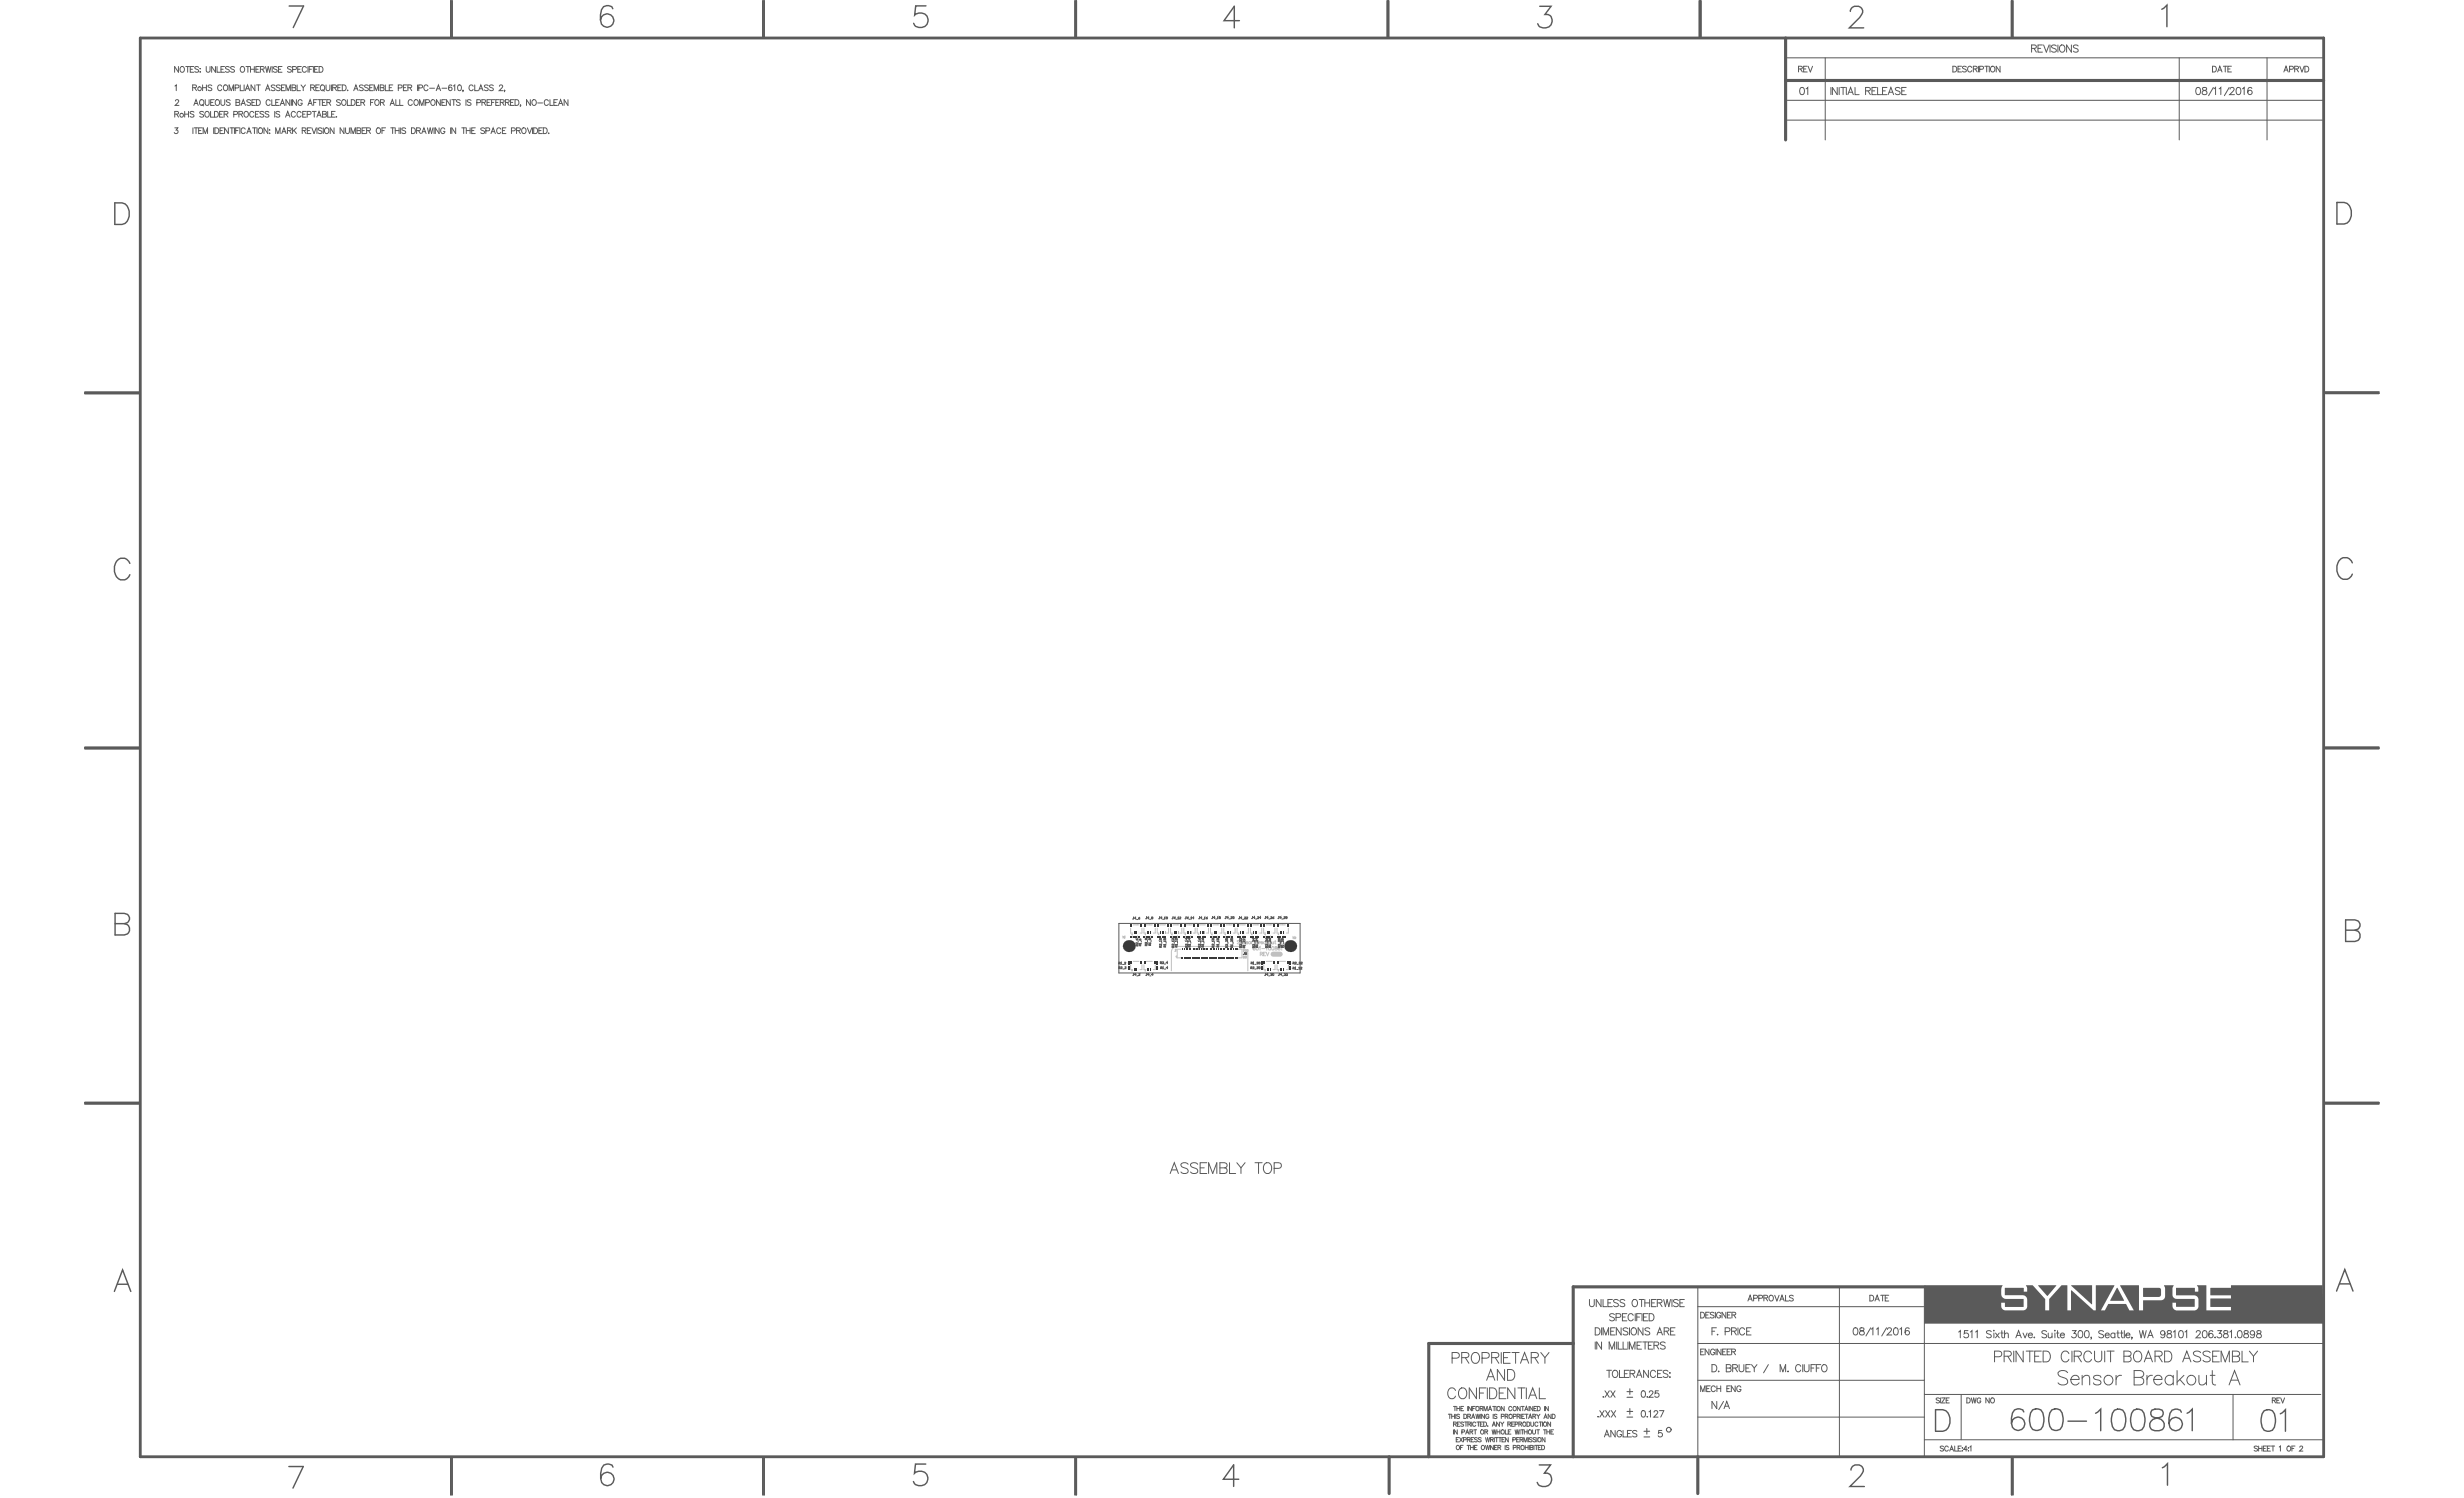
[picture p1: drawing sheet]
<svg xmlns="http://www.w3.org/2000/svg" width="2896mm" height="1761mm" viewBox="0 0 2896 1761" stroke-linecap="round" stroke-linejoin="round" font-family="sans-serif">
<g fill="none" stroke="#c0c0c0" stroke-width="1.18">
<path d="M1329 1091v6h2M1332 1087h7M1342 1091v6h-2M1344 1091v6h3M1348 1087h6M1358 1091v6h-3M1360 1091v6h2M1363 1087h7M1373 1091v6h-2M1376 1091v6h2M1379 1087h7M1389 1091v6h-2"/>
<path d="M1391 1091v6h3M1395 1087h6M1405 1091v6h-3M1407 1091v6h2M1410 1087h7M1420 1091v6h-2M1423 1091v6h2M1426 1087h7M1436 1091v6h-2M1438 1091v6h3M1442 1087h6M1452 1091v6h-3"/>
<path d="M1454 1091v6h2M1457 1087h7M1467 1091v6h-2M1470 1091v6h2M1473 1087h6M1483 1091v6h-2M1485 1091v6h2M1488 1087h7M1498 1091v6h-2M1501 1091v6h2M1504 1087h7M1514 1091v6h-2"/>
<path d="M1320 1103v-2h1v2M1322 1101v2M1331 1100v2M1337 1100v2M1347 1100v2M1352 1100v2M1362 1100v2M1368 1100v2M1377 1119a7 7 0 0 1 6-7l77 1 6 6 1 22M1377 1119v22M1378 1100v2M1381 1116h1l-1 2h2"/>
<path d="M1384 1100v2M1388 1116h-4v10h4M1393 1100v2M1399 1100v2M1409 1100v2M1415 1100v2M1425 1100v2M1431 1100v2M1440 1100v2M1446 1100v2M1455 1116h5v10h-5M1456 1100v2"/>
<path d="M1457 1106l-1-1-2 1 3 2-1 1h-2M1458 1108h2a1.3 1.3 0 0 0-1-1 1.3 1.3 0 0 0-1 1 1.3 1.3 0 0 0 1 1h1M1461 1107h2v2M1461 1107v2M1461 1116l1 2h-1M1462 1100v2M1463 1116h2l-1 2h-1zM1466 1116h1v2h-2zM1467 1107h-1h-2l2 1v1h-2M1471 1107v2M1472 1100v2M1472 1107l-1 1"/>
<path d="M1475 1113a1.8 1.8 0 0 0-2 2 1.8 1.8 0 0 0 2 1 1.3 1.3 0 0 0-1-2 1.3 1.3 0 0 0-1 1M1478 1100v2M1478 1107l1-1-3-1v4h3l-1-2h-2M1480 1107v2M1480 1113h1v4M1481 1107l-1 1M1482 1108h2a1.3 1.3 0 0 0-1-1 1.3 1.3 0 0 0-1 1 1.3 1.3 0 0 0 1 1h1M1483 1115h4M1487 1100v2M1487 1107a1.3 1.3 0 0 0-2 0 1.3 1.3 0 0 0 0 2 1.3 1.3 0 0 0 2 0M1487 1107v2M1487 1119h-2v4h2"/>
<path d="M1488 1113h1v4M1488 1119l2 4 1-4M1489 1105v4M1489 1108l2 1M1491 1107l-2 2M1493 1100v2M1495 1107v2h2M1497 1107v2M1498 1107h2M1499 1113v1l2 1a1.4 1.4 0 0 1-1 2 1.4 1.4 0 0 1-2-2l3-1v-1zM1499 1105v4h1M1503 1100v2"/>
<path d="M1504 1109l1-4 2 4M1504 1108h2M1504 1113a1.8 1.8 0 0 0-2 2 1.8 1.8 0 0 0 2 1 1.3 1.3 0 0 0 0-2 1.3 1.3 0 0 0-2 1M1505 1113h1v4M1509 1100v2M1520 1103v-2v1l1-1v2M1522 1102h1l-1 1h1M1326 1138h2M1326 1132h2M1329 1134v6h2M1332 1130h7M1342 1134v6h-2"/>
<path d="M1344 1134v6h3M1348 1130h6M1358 1134v6h-3M1359 1138h2M1359 1132h2M1382 1124h1v2M1382 1124h1M1463 1125h-2v-1h2v2h-2M1465 1125h-2l1-1h1v2h-2M1481 1121h3v-1l-3-1v4M1482 1132h2M1482 1138h2"/>
<path d="M1483 1121l1 2M1485 1121h1M1485 1134v6h3M1489 1130h6M1499 1134v6h-3M1501 1134v6h2M1504 1130h7M1514 1134v6h-2M1515 1132h2M1515 1138h2"/>
<circle cx="1330" cy="1098" r=".3"/>
<circle cx="1346" cy="1098" r=".3"/>
<circle cx="1362" cy="1098" r=".3"/>
<circle cx="1377" cy="1098" r=".3"/>
<circle cx="1393" cy="1098" r=".3"/>
<circle cx="1409" cy="1098" r=".3"/>
<circle cx="1424" cy="1098" r=".3"/>
<circle cx="1440" cy="1098" r=".3"/>
<circle cx="1456" cy="1098" r=".3"/>
<circle cx="1471" cy="1098" r=".3"/>
<circle cx="1487" cy="1098" r=".3"/>
<circle cx="1502" cy="1098" r=".3"/>
<circle cx="1469" cy="1108" r="1.4"/>
<circle cx="1478" cy="1114" r="1.9"/>
<circle cx="1492" cy="1114" r="1.9"/>
<circle cx="1493" cy="1108" r="1.4"/>
<circle cx="1496" cy="1114" r="1.9"/>
<circle cx="1330" cy="1141" r=".3"/>
<circle cx="1346" cy="1141" r=".3"/>
<circle cx="1487" cy="1141" r=".3"/>
<circle cx="1502" cy="1141" r=".3"/>
</g>
<path d="M1496 1122h9" fill="none" stroke="#c0c0c0" stroke-width="6"/>
<g fill="none" stroke="#5a5a5a" stroke-width="1.18">
<path d="M1333 1078h-1v2h-1M1335 1079h-2l2-1v2M1340 1078l-2 1 1 1v-1h-1M1348 1078h-1l1 2h-2M1350 1079h-1l1-1v2M1354 1079h1M1354 1078h1a1.1 1.1 0 0 1 0 1 1.1 1.1 0 0 1-2 1zM1363 1078v2h-1M1366 1079h-2l1-1v2M1369 1078l1 2h-1M1371 1078h1v2h-1zM1379 1078h-1l1 2h-2"/>
<path d="M1381 1079h-1l1-1v2M1384 1078l1 2h-1M1386 1078h2l-2 2h2M1394 1078h-1l1 2h-1M1397 1079h-2l1-1v2M1400 1078v2M1403 1079h-1l1-1v2M1410 1078h-1l1 2h-1M1413 1079h-2l1-1v2M1416 1078v2M1419 1078l-1 1 1 1v-1h-1M1426 1077h-1v2h-1"/>
<path d="M1428 1079h-2l1-2v3M1431 1078l1 2h-1M1433 1077h1a1.1 1.1 0 0 1 0 2 1.1 1.1 0 0 1-1 0zM1433 1079h1M1441 1077h-1l1 2h-1M1444 1079h-2l1-2v3M1447 1078h1l-1 2h1M1449 1077l2 1-1 2-1-1zM1457 1078h-1l1 2h-1M1459 1079h-1l1-1v2M1463 1078h1l-1 2h1M1465 1078h1l-1 2h1"/>
<path d="M1472 1077v2h-1M1475 1079h-2l1-2v3M1478 1078h1l-1 2h1M1482 1079h-2l1-2v3M1488 1077h-1l1 2h-2M1490 1079h-1l1-2v3M1493 1078h2l-2 2h2M1497 1077l-1 2 1 1v-1h-1M1503 1077v2h-1M1506 1079h-2l1-2v3M1509 1078h1l-1 2h1M1512 1079h.1"/>
<path d="M1512 1077a1.1 1.1 0 0 1 1 2 1.1 1.1 0 0 1-2 0zM1315 1085h213v59h-213zM1336 1081h1M1351 1080h2M1366 1080h2M1382 1080h2M1397 1080h2M1413 1080h2M1429 1080h1M1444 1080h2M1460 1080h2M1476 1080h1"/>
<path d="M1491 1080h2M1507 1080h1M1335 1103l1 2 1-1v-1l-1 2M1337 1112l-1-2-1 1v1h2M1337 1110v1M1337 1108v1l-1-1h-1v1M1338 1106v1M1339 1103l1 2 1-1h-1v1M1339 1109h2M1340 1112v-2h-1v2h2M1341 1110l-1 1M1341 1106v1"/>
<path d="M1346 1103h2a1.1 1.1 0 0 1-1 2 1.1 1.1 0 0 1-1-1zM1347 1103v1M1347 1112v-2h-1v2h2M1348 1108v1l-1-1h-1v1M1348 1110l-1 1M1349 1105v2M1351 1103h1a1.1 1.1 0 0 1 0 2 1.1 1.1 0 0 1-2-1zM1351 1109l1-1v1M1351 1103v1M1352 1111v-1h-1l-1 1h2M1352 1110h.1M1353 1105v2"/>
<path d="M1363 1103h2v1l-2 1zM1363 1106h2M1364 1113v-1h-1v1h2M1365 1110v1l-1-1h-1v1M1365 1112l-1 1M1365 1107v2M1368 1103h2v1l-2 1zM1368 1111l2-1v1M1368 1106h2M1369 1113v-1h-1v1h2M1370 1112h-1M1370 1107v2"/>
<path d="M1378 1106h2M1379 1113v-1h-1l-1 1h3M1380 1110v1l-2-1h-1l1 1M1380 1103v2l-2-2h-1l1 2M1380 1112l-1 1M1380 1107v2M1382 1111l2-1v1M1382 1106h2M1383 1113v-1h-1l-1 1h3M1384 1103v2l-2-2h-1l1 2M1384 1112h-1M1384 1107v2"/>
<path d="M1394 1106h2M1395 1103v2l-2-2h3M1395 1113v-1h-1l-1 1h3M1396 1112l-1 1M1396 1110v1l-2-1h-1l1 1M1396 1107v2M1397 1111l2-1v1M1397 1106h2M1398 1103v2l-1-2h2M1398 1113v-1h-1v1h2M1399 1112h-1M1400 1107v2"/>
<path d="M1409 1103l1 2 1-2h-1v2M1409 1106h2M1410 1113v-1h-1v1h2M1411 1110v1l-2-1v1M1411 1112l-1 1M1411 1107v2M1412 1103l1 2 2-2h-2v2M1413 1111l2-1v1M1413 1106h2M1414 1113v-1h-1l-1 1h3M1415 1112h-1M1415 1107v2"/>
<path d="M1425 1103h1a1.1 1.1 0 0 1 0 2 1.1 1.1 0 0 1-1-1zM1425 1106h2M1426 1103v1M1426 1113v-1h-1v1h2M1427 1110v1l-2-1v1M1427 1112l-1 1M1427 1107v2M1431 1103h1a1.1 1.1 0 0 1 0 2 1.1 1.1 0 0 1-2-1zM1431 1111l2-1v1M1431 1106h2M1431 1103v1M1432 1113v-1h-1l-1 1h3"/>
<path d="M1433 1112h-1M1433 1107v2M1441 1103h1l1 1-2 1zM1442 1114v-2l-2 1v1h3M1443 1112l-1 1M1443 1110v2l-2-2h-1l1 2M1443 1105v2l-2-2-1 1 1 1M1443 1108v1M1447 1103h1l1 1-2 1zM1447 1111l2-1v1M1448 1113v-1h-1l-1 1h3M1449 1105v2l-2-2-1 1 1 1"/>
<path d="M1449 1112l-1 1M1449 1108v1M1458 1114v-2l-1 1v1h2M1459 1112l-1 1M1459 1110v2l-1-2h-1v2M1459 1105v2l-1-2-1 1v1M1459 1103v2l-1-2h-1v2M1460 1108v1M1461 1112l2-1v1M1462 1114v-2l-1 1v1h2M1463 1120h-1v2h-1M1463 1106v1l-1-1h-1v1"/>
<path d="M1463 1103v2l-1-2-1 1v1M1463 1112l-1 1M1464 1108v2M1465 1120h-1v1h1v1h-1M1473 1103v2l-1-2h3M1474 1114l-1-2-1 1v1h3M1475 1112l-1 1M1475 1110v2l-2-2h-1l1 2M1475 1105v2l-2-2-1 1 1 1M1475 1108v1M1476 1111l2-1v1M1477 1103v2l-1-2h2"/>
<path d="M1477 1113v-1h-1v1h2M1478 1105v2l-1-2-1 1v1M1478 1112l-1 1M1478 1108v1M1487 1103l2 2 1-2h-1v2M1489 1114v-2l-2 1v1h3M1490 1112l-1 1M1490 1110v2l-2-2h-1l1 2M1490 1105v2l-2-2-1 1 1 1M1490 1108v1M1491 1103l1 2 1-2h-1v2M1491 1111l2-1v1"/>
<path d="M1493 1113v-1h-2v1h2M1493 1105v2l-1-2-1 1v1M1493 1112v1M1494 1108v1M1503 1103h1a1.1 1.1 0 0 1 0 2 1.1 1.1 0 0 1-2-1zM1503 1103v1M1504 1114l-1-2-1 1v1h3M1505 1112l-1 1M1505 1110v2l-2-2h-1l1 2M1505 1105v2l-2-2-1 1 1 1M1505 1108v1M1506 1103h2a1.1 1.1 0 0 1 0 2 1.1 1.1 0 0 1-2-1z"/>
<path d="M1506 1111h2M1507 1104h.1M1508 1114v-1l-2-1v2h2M1508 1112v1M1508 1106v1l-1-1h-1v1M1509 1108v1M1315 1138h1l1-1-2-1v3M1315 1132h2l-1-1h-1v2M1316 1138l1 1M1316 1132l1 1M1317 1137h2l-2 2h2M1317 1131l1 2h-1"/>
<path d="M1319 1134h2M1320 1139h1M1322 1131h1l-1 2h1M1322 1137h2l-2 2h2M1364 1132h1v-2h-1v3M1364 1138l2-1-1-1h-1v3M1365 1132v1M1365 1138l1 1M1366 1131h2l-2 2h2M1367 1137v2M1368 1133h2M1369 1139h1"/>
<path d="M1372 1132h-1l1-2v3M1372 1137h-1l1-1v3M1470 1138l2-1-1-1h-1v3M1470 1132h2v-1h-2v2M1471 1138l1 1M1471 1132l1 1M1472 1137h2l-2 2h2M1473 1131l1 2h-1M1475 1134h1M1475 1139h1M1477 1131h2l-1 1 1 1h-2M1477 1137h2h-1l1 1h-2"/>
<path d="M1480 1131h1v2h-2zM1480 1136l1 1v2l-2-1zM1520 1138h1v-1h-1v2M1520 1132h1v-1h-1v2M1520 1138l1 1M1520 1132l1 1M1522 1131h2l-2 2h2M1522 1137l1 2h-1M1524 1140h2M1524 1134h2M1526 1137h2l-1 1 1 1h-2M1527 1131h1l-1 1 1 1h-1"/>
<path d="M1529 1137h1l-1 2h1M1529 1131h2l-2 2h2M1333 1144h-1v2h-1M1335 1145h-1l1-1v3M1336 1147h2M1338 1145h2l-2 2h2M1348 1144h-1l1 2h-1M1351 1145h-2l1-1v3M1351 1147h2M1355 1145h-1l1-1v3M1488 1144h-1v2h-1M1490 1145h-1l1-1v3"/>
<path d="M1491 1147h2M1493 1145h2h-1l1 1h-2M1496 1144l1 1v2l-1-1zM1504 1144h-1l1 2h-2M1506 1145h-1l1-1v3M1507 1147h2M1509 1145h2h-1l1 1h-2M1512 1145h1l-1 2h1"/>
</g>
<g fill="#5a5a5a">
<path d="M2488 1514h1l7 15h-16z"/>
<path d="M2396 1511h21l-11 12z"/>
<path d="M2434 1511h25v22z"/>
<path d="M2519 1514h19l2 2v7l-3 1h-18z"/>
<path d="M2262 1511h91l-1 4v6a6 6 0 0 0 5 6h21v9h-21l-1-5h-4v4a5 5 0 0 0 6 5h20a5 5 0 0 0 5-5v-8a5 5 0 0 0-6-5h-21v-8h22l1 4h4l-1-4-1-3h8l15 16v13h4l1-13 14-16h7v29h4l1-23 26 23h2l1-29h21l-16 29h5l4-7h21l4 7h5l-16-29h22v29h5v-12h21a5 5 0 0 0 5-4v-10l-1-3h11l-2 3v9a5 5 0 0 0 5 4h21v9h-21l-1-5h-4v4a5 5 0 0 0 6 5h20a5 5 0 0 0 5-6v-7a5 5 0 0 0-5-4l-21-1v-8h21l1 4h4v-4l-2-3h11v29h29v-4h-24v-10h24v-3l-24-1v-8h24v-3h108l1 45h-469z"/>
</g>
<g fill="none" stroke="#5a5a5a" stroke-width="1.18">
<path d="M2388 57l5-1v-1v-1l-5-1v8M2391 57l2 4M2395 57h3M2400 53h-5v8h5M2402 53l3 8 3-8M2409 53v8M2417 54l-2-1-4 1 1 2 4 2 1 1v1l-2 1-4-1M2419 53v8M2422 53a4 4 0 0 1 5 4 4 4 0 0 1-5 4l-2-3 1-3zM2435 53v8l-6-8v8M2442 54l-2-1-3 1 1 2 4 2v1v1l-2 1-3-1M210 78v7l-5-7v7"/>
<path d="M213 79a3 3 0 0 1 4 3 3 3 0 0 1-4 3l-1-3zM218 78h5M221 78v7M228 78h-4v7h4M233 79l-1-1-3 1 1 2 3 2v1l-1 1-3-1M242 78v5l2 2 3-1v-6M253 78v7l-4-7v7M255 78v7h4M264 78h-4v7h4M270 79l-2-1-3 1 1 2 4 2v1l-2 1-3-1M276 79l-2-1-3 1 1 2 4 2v1l-2 1-3-1M284 79a3 3 0 0 1 4 3 3 3 0 0 1-4 3l-2-3z"/>
<path d="M289 78h5M291 78v7M294 78v7M299 78v7M305 78h-4v7h4M312 78l2 7 1-7 2 7 2-7M320 78v7M326 79l-2-1-3 1 1 2 4 2v1l-2 1-3-1M331 78h-4v7h4M342 79l-1-1-3 1 1 2 3 2v1l-1 1-3-1M354 78h-4v7h4M360 80a2.5 2.5 0 0 0-3-2 2.5 2.5 0 0 0-2 3v1a2.5 2.5 0 0 0 2 3 2.5 2.5 0 0 0 3-2"/>
<path d="M362 78v7M368 78h-5v7M368 78v7M374 78h-4v7h4M375 78h2a4 4 0 0 1 3 4 4 4 0 0 1-3 3h-2zM2100 68h-1h632M2124 78h-4v7h4M2125 78l3 7 2-7M2145 68v96M2295 78h2a4 4 0 0 1 3 3 4 4 0 0 1-3 4h-2zM2305 78h-4v7h4M2311 79l-2-1-2 1v1l4 3v1l-2 1-2-1"/>
<path d="M2317 79a2.5 2.5 0 0 0-2-1 2.5 2.5 0 0 0-2 2v2a2.5 2.5 0 0 0 2 3 2.5 2.5 0 0 0 2-2M2325 78v7M2333 78h4M2335 78v7M2338 78v7M2341 78a3 3 0 0 1 4 3 3 3 0 0 1-4 3l-2-2zM2351 78v7l-5-7v7M2561 68v96M2600 78h3a4 4 0 0 1 2 3 4 4 0 0 1-2 4h-3zM2613 78h5M2615 78v7M2623 78h-5v7h5"/>
<path d="M2664 68v96M2703 78l3 7 2-7M2709 78h2a4 4 0 0 1 3 3 4 4 0 0 1-3 4h-2zM224 81h2M235 80v1zM235 84v1zM238 100v7M243 100v7M260 81h2M282 100v7h4M287 100v7M294 81h5"/>
<path d="M300 100v7l-5-7v7M301 81h2M301 100h5M304 100v7M306 81h4v-2l-4-1v7M308 81l3 4M327 81h3M335 100h-4v7h4M344 82l4-1v-2l-4-1v7M349 100v7h4M350 81h3M354 100l2 3v4"/>
<path d="M359 100l-3 3M363 81h3M370 81h2M375 100h-4v7h4M383 100v5l2 2 2-1 1-6M390 100v7M401 100h-4v7h4M402 100h3a4 4 0 0 1 2 3 4 4 0 0 1-2 4h-3zM439 100h-5v7h5M453 100v7h4M462 100h-5v7h5M478 100h-4v7h4"/>
<path d="M491 100v7M558 100v7h4M2114 81h4v-2l-4-1v7M2116 81l2 4M2120 81h2M2301 81h3M2319 81h4v-2l-4-1v7M2322 81l2 4M2327 81h4v-2l-4-1v7M2606 85l3-7 3 7M2607 82h4M2618 81h3"/>
<path d="M2684 85l3-7 2 7M2685 82h3M2691 81h4v-2l-4-1v7M2697 81h4v-2l-4-1v7M2699 81l2 4M206 101l1-1v7M206 119l1-2 3 1-1 3-3 3h4M226 103h4l1-3h-5v7M229 103l2 4M235 118l1-1a3 3 0 0 1 4 4 3 3 0 0 1-4 3l-1-3zM238 103h5M241 117v5l2 2 2-1 1-6"/>
<path d="M249 101l-2-1-3 1 1 1 4 3v1l-2 1-3-1M252 117h-4v7h4M254 118v-1a3 3 0 0 1 4 4 3 3 0 0 1-4 3l-1-3zM260 117v5l2 2 2-1v-6M261 101a2.5 2.5 0 0 0-3-1 2.5 2.5 0 0 0-2 2v2a2.5 2.5 0 0 0 2 3 2.5 2.5 0 0 0 3-2M264 100a3 3 0 0 1 4 3 3 3 0 0 1-4 3l-1-2zM269 107v-7l3 7 2-7v7M271 118l-2-1-3 1 1 2 4 2v1l-2 1-3-1M276 103h4l1-3h-5v7M288 107l3-7 2 7M289 104h4M295 118l-2-1-3 1 1 2 4 2v1l-2 1-3-1"/>
<path d="M300 117h-4v7h4M301 117h3a4 4 0 0 1 2 4 4 4 0 0 1-2 3h-3zM312 107l3-7 2 7M313 104h3M318 119a2.5 2.5 0 0 0-3-2 2.5 2.5 0 0 0-2 3v1a2.5 2.5 0 0 0 2 3 2.5 2.5 0 0 0 3-2M319 117v7h4M323 101l-1-1-3 1v1l4 3v1l-1 1-3-1M328 117h-4v7h4M329 101l-1-1-3 1v1l4 3v1l-1 1-3-1M331 103h2M336 107v-7l3 7 2-7v7M341 117v7l-5-7v7"/>
<path d="M342 117v7M346 103l1-1v-2h-4v7h3l2-2-1-1-4-1M348 117v7l-4-7v7M355 119a2.5 2.5 0 0 0-3-2 2.5 2.5 0 0 0-2 3v1a2.4 2.4 0 0 0 3 3 2.4 2.4 0 0 0 2-3h-2M365 103h4v-3h-4v7M367 103l3 4M371 103h3M373 117h-4v7M374 117h4M376 117v7M378 100a3 3 0 0 1 4 3 3 3 0 0 1-4 3l-2-2zM379 105l2 2"/>
<path d="M383 117h-4v7h4M391 103h4v-3h-4v7M393 103l2 4M397 103h3M400 118l-2-1-2 1v2l4 2v1l-2 1-2-1M402 118l1-1a3 3 0 0 1 4 4 3 3 0 0 1-4 3l-1-3zM408 117v7h4M409 106v1zM413 117h2a4 4 0 0 1 2 4 4 4 0 0 1-2 3h-2zM416 107l2-7 3 7M417 104h3M423 117h-4v7h4"/>
<path d="M427 101l-2-1-3 1 1 1 4 3v1l-2 1-3-1M433 101l-2-1-3 1 1 1 4 3v1l-2 1-3-1M434 103h3M440 117h-4v7M440 107v-7l2 7 3-7v7M441 118l1-1a3 3 0 0 1 4 4 3 3 0 0 1-4 3l-2-3zM450 103l1-1v-2h-4v7h3l1-2v-1l-4-1M457 103h3M465 117v7h4M468 103h4v-3h-4v7M470 117v7h4M474 103h3"/>
<path d="M479 103h4l1-3h-5v7M482 103l2 4M485 119a2.5 2.5 0 0 0-3-2 2.5 2.5 0 0 0-2 3v1a2.5 2.5 0 0 0 2 3 2.5 2.5 0 0 0 3-2M487 118l1-1a3 3 0 0 1 4 4 3 3 0 0 1-4 3l-2-3zM492 103h4v-3h-4v7M503 101a2.5 2.5 0 0 0-3-1 2.5 2.5 0 0 0-2 2v2a2.5 2.5 0 0 0 2 3 2.5 2.5 0 0 0 3-2M505 104h6M507 118l1-1a3 3 0 0 1 4 4 3 3 0 0 1-4 3l-2-3zM513 107l2-7 3 7M514 104h3M517 117l1 7-5-7v7M519 104h6"/>
<path d="M524 117h-5v7h5M529 117v7l-4-7v7M531 117h5M531 101v-1a3 3 0 0 0-4 3 3 3 0 0 0 2 4 2.1 2.1 0 0 0 2-2 2.1 2.1 0 0 0-2-3 2.1 2.1 0 0 0-2 2M533 101l1-1v7M533 117v7M539 100a3 3 0 0 1 4 3 3 3 0 0 1-3 4l-2-2v-2zM541 118l-2-1-3 1 1 2 4 2v1l-2 1-3-1M544 106v2M548 117v7M554 118l-2-1-3 1 1 2 4 2v1l-2 1-3-1M556 101a2.5 2.5 0 0 0-3-1 2.5 2.5 0 0 0-2 2v2a2.5 2.5 0 0 0 2 3 2.5 2.5 0 0 0 3-2"/>
<path d="M563 107l2-7 3 7M564 104h3M574 101l-2-1-3 1 1 1 4 3v1l-2 1-3-1M577 117h-5v7h5M580 101l-2-1-3 1 1 1 4 3v1l-2 1-3-1M582 117h-4v7M587 117h-4v7h4M587 101l1-1 3 1-1 2-3 4h4M593 106v2M604 117h-4v7h4M605 117h3a4 4 0 0 1 2 4 4 4 0 0 1-2 3h-3zM623 117v7l-4-7v7"/>
<path d="M626 118v-1a3 3 0 0 1 4 4 3 3 0 0 1-4 3l-1-3zM644 119a2.5 2.5 0 0 0-2-2 2.5 2.5 0 0 0-2 3v1a2.5 2.5 0 0 0 2 3 2.5 2.5 0 0 0 2-2M646 117v7h4M655 117h-4v7h4M668 117v7l-5-7v7M2100 118h-1h632M2116 103a2.7 2.7 0 0 1 4 1l1 2a4 4 0 0 1-3 5 5 5 0 0 1-2-8zM2123 104l2-1v8M2152 103v8M2159 103v8l-5-8v8M2162 103v8M2163 103h6"/>
<path d="M2166 103v8M2170 103v8M2172 111l3-8 3 8M2173 108h4M2180 103v8h5M2193 107l4-1 1-1v-1l-5-1v8M2195 107l3 4M2200 107h3M2205 103h-5v8h5M2207 103v8h5M2213 107h3M2218 103h-5v8h5"/>
<path d="M2219 111l3-8 4 8M2220 108h4M2233 104l-2-1-3 1v2l4 2 1 1v1l-2 1-3-1M2235 107h3M2240 103h-5v8h5M2582 103a2.7 2.7 0 0 1 4 1v2a4 4 0 0 1-3 5 5 5 0 0 1-1-8zM2589 103v3h2a2.4 2.4 0 0 1 3 3 2.4 2.4 0 0 1-2 2h-3l-1-1a4 4 0 0 1 5-4v-2a3 3 0 0 0-4-1zM2601 103l-5 9M2602 104l2-1v8M2608 104l2-1v8M2620 103l-6 9M2621 105l2-2h1l2 1-1 3-4 4h5"/>
<path d="M2629 103a2.7 2.7 0 0 1 4 1l1 2a4 4 0 0 1-4 5 5 5 0 0 1-1-8zM2636 104l2-1v8M2647 104l-1-1a2.7 2.7 0 0 0-4 1 5 5 0 0 0 2 7 2.6 2.6 0 0 0 3-2 2.6 2.6 0 0 0-2-3 2.6 2.6 0 0 0-3 2M205 134h4l1-2-5-1v7M208 134l2 4M217 131v7M217 134h5M222 131v7M228 124l2-7 3 7M228 132l-2-1-3 1 1 2 4 2v1l-2 1-3-1M229 122h3M237 123l2 2"/>
<path d="M239 132l-1-1-3 1v2l4 2v1l-1 1-3-1M241 132l1-1a3 3 0 0 1 4 3 3 3 0 0 1-4 3l-1-2zM247 131v7h4M248 120h2M252 131h2a4 4 0 0 1 3 3 4 4 0 0 1-3 4h-2zM258 134h3M262 131h-4v7h4M263 134h4l1-2-5-1v7M266 134l2 4M275 134h4v-2l-4-1v7M280 120h2v-2l-5-1v7h3l2-1v-2l-5-1M281 134h4v-2l-4-1v7"/>
<path d="M283 134l2 4M283 124l3-7 3 7M284 122h4M287 132l1-1a3 3 0 0 1 4 3 3 3 0 0 1-4 3l-1-2zM296 120h3M298 133a2.5 2.5 0 0 0-3-2 2.5 2.5 0 0 0-2 3v1a2.5 2.5 0 0 0 2 3 2.5 2.5 0 0 0 3-2M300 134h3M304 131h-4v7h4M310 132l-2-1-2 1v2l4 2v1l-2 1-2-1M316 132l-2-1-2 1v2l4 2v1l-2 1-2-1M323 131v7M324 120h3"/>
<path d="M329 132l-2-1-3 1 1 2 4 2v1l-2 1-3-1M329 124l3-7 3 7M330 122h4M336 138l2-7 3 7M337 135h3M347 133a2.5 2.5 0 0 0-3-2 2.5 2.5 0 0 0-2 3v1a2.5 2.5 0 0 0 2 3 2.5 2.5 0 0 0 3-2M354 133a2.5 2.5 0 0 0-3-2 2.5 2.5 0 0 0-2 3v1a2.5 2.5 0 0 0 2 3 2.5 2.5 0 0 0 3-2M356 134h2M360 131h-4v7h4M361 134h4v-2l-4-1v7M362 124l2-7 3 7M363 122h3"/>
<path d="M367 131h5M369 120h2M369 131v7M372 138l3-7 3 7M373 135h4M379 120h2M379 134h3l2 1-1 2-4 1v-7l4 1v2h-1M384 120h4v-2l-4-1v7M385 131v7h4M386 120l3 4M390 134h2M394 131h-4v7h4"/>
<path d="M395 137v1zM419 120h2M424 120h4v-2l-4-1v7M426 120l3 4M436 120h2M447 120h4v-2l-4-1v7M449 120l3 4M459 124l2-7 3 7M459 122h4M493 124v-7l3 7 2-7v7M500 121l4-1v-2l-4-1v7M519 120h3"/>
<path d="M560 121l4-1 1-2-5-1v7M566 120h4l1-2-5-1v7M569 120l2 4M572 120h3M578 120h2M583 120h2M588 120h4v-2l-4-1v7M590 120l3 4M594 120h4v-2l-4-1v7M596 120l3 4M600 120h3M612 124h-1h1l-1 1"/>
<path d="M632 121h6M651 120h3M656 124l3-7 2 7M657 122h3M205 150h4l-2 3a2.2 2.2 0 0 1 2 3 2.2 2.2 0 0 1-4 0M227 150v7M228 150h5M230 150v7M233 153h3M238 150h-5v7h5M239 157v-7l2 7 3-7v7M251 150v7"/>
<path d="M253 150h2a4 4 0 0 1 2 4 4 4 0 0 1-2 3h-2zM259 153h2M263 150h-4v7h4M268 150v7l-4-7v7M270 150h5M273 150v7M276 150v7M277 153h3M281 150h-4v7M282 150v7M288 152a2.5 2.5 0 0 0-3-2 2.5 2.5 0 0 0-2 3v1a2.5 2.5 0 0 0 2 3 2.5 2.5 0 0 0 3-2M290 157l3-7 2 7"/>
<path d="M291 155h3M297 150h4M299 150v7M302 150v7M305 151a3 3 0 0 1 4 3 3 3 0 0 1-4 3l-1-3zM315 150v7l-5-7v7M317 153h.1M317 156v1zM324 157v-7l3 7 2-7v7M331 157l3-7 2 7M332 155h3M338 153h4v-2l-4-1v7"/>
<path d="M340 153l2 4M344 150v7M345 153l3 4M348 150l-4 5M355 153h4v-2l-4-1v7M357 153l3 4M361 153h3M365 150h-4v7h4M367 150l2 7 3-7M373 150v7M378 151l-1-1-3 1 1 2 3 2v1l-1 1-3-1M380 150v7"/>
<path d="M383 151a3 3 0 0 1 4 3 3 3 0 0 1-4 3l-2-3zM393 150v7l-5-7v7M404 150v7l-4-7v7M406 150v5l2 2 2-1 1-6M413 157v-7l2 7 3-7v7M420 153h2l2 2-1 2h-3v-7l4 1v1l-2 1M426 153h2M430 150h-4v7h4M431 153h4v-2l-4-1v7M433 153l2 4M444 151a3 3 0 0 1 3 3 3 3 0 0 1-3 3l-2-3zM449 153h3"/>
<path d="M453 150h-4v7M459 150h5M461 150v7M465 153h4M465 150v7M469 150v7M471 150v7M477 151l-2-1-3 1 1 2 4 2v1l-2 1-3-1M484 150h2a4 4 0 0 1 2 4 4 4 0 0 1-2 3h-2zM490 153h4v-2l-4-1v7M492 153l2 4M496 157l2-7 3 7"/>
<path d="M497 155h3M502 150l2 7 2-7 1 7 2-7M510 150v7M516 150v7l-4-7v7M523 152a2.5 2.5 0 0 0-3-2 2.5 2.5 0 0 0-2 3v1a2.4 2.4 0 0 0 2 3 2.4 2.4 0 0 0 3-3h-2M530 150v7M536 150v7l-5-7v7M543 150h4M545 150v7M548 153h5M548 150v7M553 150v7"/>
<path d="M554 153h3M559 150h-5v7h5M570 151l-2-1-3 1 1 2 4 2v1l-2 1-3-1M571 154l4-1v-2l-4-1v7M577 157l3-7 2 7M578 155h3M589 152a2.5 2.5 0 0 0-3-2 2.5 2.5 0 0 0-2 3v1a2.5 2.5 0 0 0 2 3 2.5 2.5 0 0 0 3-2M590 153h3M595 150h-5v7h5M601 154l4-1v-2l-4-1v7M607 153h4v-2l-4-1v7M609 153l3 4"/>
<path d="M614 151a3 3 0 0 1 4 3 3 3 0 0 1-4 3l-1-3zM620 150l2 7 3-7M626 150v7M627 150h3a4 4 0 0 1 2 4 4 4 0 0 1-2 3h-3zM633 153h3M637 150h-4v7h4M639 150h2a4 4 0 0 1 2 4 4 4 0 0 1-2 3h-2zM645 156v1zM2099 141h632M1375 1379l5-12 5 12M1377 1375h6M1396 1368a5 5 0 0 0-4-2 5 5 0 0 0-4 4l1 1 5 2a3 3 0 0 1 2 3 3 3 0 0 1-1 3 6 6 0 0 1-7-2"/>
<path d="M1408 1368a5 5 0 0 0-5-2 5 5 0 0 0-4 4l1 1 5 2a3 3 0 0 1 3 3 3 3 0 0 1-2 3 6 6 0 0 1-7-2M1411 1373h4M1418 1367h-7v12h7M1420 1379v-12l5 12 5-12v12M1434 1373h5a3 3 0 0 1 3 3 3 3 0 0 1-3 3h-5v-12h7a2.9 2.9 0 0 1 0 5l-2 1M1445 1367v12h7M1454 1367l5 6v6M1463 1367l-4 6M1475 1367h8M1479 1367v12M1486 1368a5 5 0 0 1 5-1 5 5 0 0 1 4 4 6 6 0 0 1-2 6 6 6 0 0 1-6 2 8 8 0 0 1-1-11zM1498 1373h5a3 3 0 0 0 3-3 3 3 0 0 0-3-3h-5v12"/>
<path d="M1995 1513v199M2162 1513v199M2262 1513v199M1868 1527v6a2.8 2.8 0 0 0 3 3 2.8 2.8 0 0 0 3-3v-6M1882 1527v9l-6-9v9M1884 1527v9h5M1890 1531h3M1895 1527h-5v9h5M1902 1529l-2-2-4 2 1 2 4 1 1 1v2l-2 1-4-1M1910 1529l-2-2-4 2 1 2 4 1 1 1v2l-2 1-4-1M1919 1529l1-1a4 4 0 0 1 5 4 4 4 0 0 1-5 3l-2-2zM1927 1527h5"/>
<path d="M1929 1527v9M1933 1531h6M1933 1527v9M1939 1527v9M1941 1531h3M1946 1527h-5v9h5M1948 1531h5v-1v-2l-5-1v9M1951 1531l2 5M1955 1527l2 9 2-9 2 9 2-9M1965 1527v9M1972 1529l-2-2-3 2 1 2 4 1v1v2l-2 1-3-1M1974 1531h4"/>
<path d="M1980 1527h-6v9h6M1995 1536h267M2054 1529l3-7 2 7M2055 1527h4M2061 1526h4v-3l-4-1v7M2067 1526h4v-3l-4-1v7M2073 1526l4-1v-2l-4-1v7M2075 1526l3 3M2080 1523a3 3 0 0 1 4 3 3 3 0 0 1-4 3l-1-2zM2086 1522l2 7 3-7M2092 1529l2-7 3 7M2093 1527h3"/>
<path d="M2099 1522v7h3M2108 1523l-2-1-3 1 1 2 4 2v1l-2 1-3-1M2198 1522h2a4 4 0 0 1 2 4 4 4 0 0 1-2 3h-2zM2204 1529l2-7 3 7M2205 1527h3M2210 1522h5M2213 1522v7M2216 1526h2M2220 1522h-4v7h4M1897 1545l-2-1-3 1 1 2 4 2v1v1l-2 1-3-1M1899 1548h5l1-1v-2l-6-1v8M1907 1548h3"/>
<path d="M1912 1544h-5v8h5M1920 1546a3 3 0 0 0-4-2 3 3 0 0 0-3 3v2a3 3 0 0 0 3 3 3 3 0 0 0 4-2M1922 1544v8M1924 1548h3M1929 1544h-5v8M1930 1544v8M1932 1548h3M1937 1544h-5v8h5M1938 1544h3a5 5 0 0 1 3 4 5 5 0 0 1-3 4h-3zM1999 1542h2a4 4 0 0 1 2 4 4 4 0 0 1-2 3h-2zM2005 1546h2M2009 1542h-4v7h4"/>
<path d="M2015 1543l-2-1-3 1 1 2 4 2v1l-2 1-3-1M2016 1542v7M2022 1544a2.5 2.5 0 0 0-2-2 2.5 2.5 0 0 0-2 3v2a2.4 2.4 0 0 0 2 2 2.4 2.4 0 0 0 2-2h-1M2028 1542v7l-4-7v7M2030 1546h3M2034 1542h-4v7h4M2036 1546l3-1 1-2-4-1v7M2038 1546l2 3M1875 1561h3a5 5 0 0 1 3 4 5 5 0 0 1-3 4h-3zM1875 1577v9M1882 1577v9l-5-9v9M1882 1561v8"/>
<path d="M1884 1569v-8l3 8 4-8v8M1893 1565h3M1898 1561h-5v8h5M1900 1577v9M1902 1577v9h5M1905 1561v8l-5-8v8M1908 1577v9h4M1913 1562l-2-1-3 1v2l4 1 1 2v1l-2 1-3-1M1913 1577v9M1915 1561v8M1918 1562l1-1a4 4 0 0 1 5 4 4 4 0 0 1-5 4l-2-3zM1929 1577h-5v9h5"/>
<path d="M1931 1577h5M1931 1561v8l-6-8v8M1933 1577v9M1939 1562l-2-1-4 1 1 2 4 1 1 2v1l-2 1-4-1M1943 1577h-6v9h6M1947 1569l4-8 3 8M1949 1566h4M1956 1565l5-1 1-1-1-2h-5v8M1957 1579l-2-2-4 2 1 2 4 1 1 1v2l-2 1-4-1M1959 1565l3 4M1963 1565h4M1969 1561h-6v8h6"/>
<path d="M1995 1579h736M2012 1565h3M2017 1561h-5v8M2019 1568v1zM2028 1565h4l1-2v-2h-5v8M2035 1565l5-1 1-1-1-2h-5v8M2038 1565l3 4M2043 1561v8M2050 1563a3 3 0 0 0-3-2 3 3 0 0 0-3 3v2a3 3 0 0 0 3 3 3 3 0 0 0 3-2M2053 1565h3M2058 1561h-5v8h5M2179 1561a2.7 2.7 0 0 1 4 1l1 2a4 4 0 0 1-4 5 5 5 0 0 1-1-8z"/>
<path d="M2186 1561v2l3 1a2.4 2.4 0 0 1 2 3 2.4 2.4 0 0 1-2 2h-3l-1-1a4 4 0 0 1 5-5l1-1a3 3 0 0 0-5-1zM2199 1561l-6 9M2199 1562l2-1v8M2205 1562l2-1v8M2217 1561l-5 9M2218 1563l2-2h1l2 1-1 3-4 4h5M2227 1561a2.7 2.7 0 0 1 4 1v2a4 4 0 0 1-3 5 5 5 0 0 1-1-8zM2233 1562l2-1v8M2244 1562l-1-1a2.7 2.7 0 0 0-4 1 5 5 0 0 0 2 7 2.6 2.6 0 0 0 3-2 2.6 2.6 0 0 0-2-3 2.6 2.6 0 0 0-3 2M2302 1566l2-2v8M2313 1564h-4v4a3 3 0 0 1 4 0 3 3 0 0 1-1 4 3 3 0 0 1-4-1M2316 1566l2-2v8"/>
<path d="M2322 1566l2-2v8M2340 1565l-2-1-3 1 1 2 4 2v1v1l-2 1-3-1M2343 1564h.1M2343 1567v5M2345 1567l5 5M2350 1567l-5 5M2352 1567h2M2353 1564v7v1h2M2356 1568l2-1h2v5M2356 1564v8M2369 1572l3-8 4 8M2370 1570h4"/>
<path d="M2378 1567l2 5 2-5M2384 1569h5a2.7 2.7 0 0 0-3-2 2.7 2.7 0 0 0-3 3 2.7 2.7 0 0 0 3 2l3-1M2391 1572h.1M2405 1565l-2-1-3 1 1 2 4 2v1v1l-2 1-3-1M2407 1567l1 5h2l2-1M2412 1567v5M2415 1567v5M2415 1564h.1M2417 1567h3M2418 1564v7l1 1h1M2421 1569h5a2.7 2.7 0 0 0-3-2 2.7 2.7 0 0 0-2 3 2.7 2.7 0 0 0 2 2l3-1M2436 1564h4l-2 3a2.8 2.8 0 0 1 2 5 2.8 2.8 0 0 1-5-1"/>
<path d="M2443 1564a2.7 2.7 0 0 1 5 2v2a4 4 0 0 1-3 4 5 5 0 0 1-2-8zM2451 1564a2.7 2.7 0 0 1 4 2v2a4 4 0 0 1-3 4 5 5 0 0 1-1-8zM2458 1572h-1h1l-1 2M2472 1565l-2-1-3 1v2l4 2 1 1v1l-2 1-3-1M2474 1569h5a2.7 2.7 0 0 0-3-2 2.7 2.7 0 0 0-2 3 2.7 2.7 0 0 0 2 2l3-1M2486 1568a2.7 2.7 0 0 0-4 0 2.7 2.7 0 0 0 0 4 2.7 2.7 0 0 0 4-1M2486 1567v5M2488 1567h3M2489 1564v7v1h2M2492 1567h3M2494 1564v7v1h2M2497 1564v8"/>
<path d="M2499 1569h4a2.7 2.7 0 0 0-3-2 2.7 2.7 0 0 0-2 3 2.7 2.7 0 0 0 3 2l2-1M2506 1572h-1h1l-1 2M2514 1564l2 8 2-8 2 8 3-8M2524 1572l3-8 4 8M2525 1570h4M2544 1567a2.6 2.6 0 0 1-3 2 2.6 2.6 0 0 1-1-4 2.6 2.6 0 0 1 4 0v2a4 4 0 0 1-3 5l-1-1M2548 1564v3l2 1a2.4 2.4 0 0 1 2 2 2.4 2.4 0 0 1-2 2h-2l-1-1a4 4 0 0 1 5-4v-2a3 3 0 0 0-4-1zM2554 1566l2-2v8M2562 1564a2.7 2.7 0 0 1 4 2v2a4 4 0 0 1-3 4 5 5 0 0 1-1-8zM2568 1566l2-2v8M2581 1566l2-2h1l2 2-1 2-4 4h5M2590 1564a2.7 2.7 0 0 1 4 2v2a4 4 0 0 1-3 4 5 5 0 0 1-1-8z"/>
<path d="M2601 1565l-1-1a2.7 2.7 0 0 0-4 2 5 5 0 0 0 2 6 2.6 2.6 0 0 0 3-2 2.6 2.6 0 0 0-2-3 2.6 2.6 0 0 0-3 3M2603 1572h1zM2606 1564h5l-3 3a2.9 2.9 0 0 1 3 5 2.8 2.8 0 0 1-5-1M2614 1564v3l2 1a2.4 2.4 0 0 1 3 2 2.4 2.4 0 0 1-2 2h-3l-1-1a4 4 0 0 1 5-4v-2a3 3 0 0 0-4-1zM2621 1566l2-2v8M2627 1572h.1M2631 1564a2.7 2.7 0 0 1 4 2v2a4 4 0 0 1-3 4 5 5 0 0 1-1-8zM2638 1564v3l2 1a2.4 2.4 0 0 1 3 2 2.4 2.4 0 0 1-2 2h-3l-1-1a4 4 0 0 1 5-4v-2a3 3 0 0 0-4-1zM2650 1567a2.6 2.6 0 0 1-4 2 2.6 2.6 0 0 1-1-4 2.6 2.6 0 0 1 4 0l1 2a4 4 0 0 1-3 5l-2-1M2653 1564v3l2 1a2.4 2.4 0 0 1 3 2 2.4 2.4 0 0 1-2 2h-3l-1-1a4 4 0 0 1 5-4v-2a3 3 0 0 0-4-1zM1707 1596h5a3 3 0 0 0 3-3 3 3 0 0 0-3-3h-5v12M1718 1596l7-1a2.9 2.9 0 0 0 0-5h-7v12"/>
<path d="M1722 1596l4 6M1730 1592a5 5 0 0 1 6-2 5 5 0 0 1 3 5 6 6 0 0 1-1 6 6 6 0 0 1-6 1 8 8 0 0 1-2-10zM1742 1596h5a3 3 0 0 0 3-3 3 3 0 0 0-3-3h-5v12M1753 1596l7-1a2.9 2.9 0 0 0 0-5h-7v12M1757 1596l5 6M1764 1590v12M1767 1596h5M1775 1590h-8v12h8M1777 1590h9M1781 1590v12M1789 1598h6M1800 1596l7-1a2.9 2.9 0 0 0 0-5h-7v12"/>
<path d="M1804 1596l4 6M1811 1590l5 6v6M1821 1590l-5 6M1891 1586v-9l3 9 4-9v9M1915 1586v-9l3 9 4-9v9M1924 1581h3M1937 1581h4M1944 1581h5l1-1-1-2-5-1v9M1947 1581l3 5M1999 1589h2M2003 1586h-4v6h4M2009 1586v6l-5-6v6"/>
<path d="M2015 1587a2.5 2.5 0 0 0-3-1 2.5 2.5 0 0 0-2 2v2a2.4 2.4 0 0 0 3 2 2.4 2.4 0 0 0 2-2h-1M2017 1586v6M2023 1586v6l-5-6v6M2025 1589h2M2029 1586h-4v6h4M2030 1589h2M2034 1586h-4v6h4M2035 1589h4v-3h-4v6M2037 1589l3 3M2344 1595h6a3 3 0 0 0 3-4 3 3 0 0 0-3-3h-6v13M2355 1594l8-1a2.9 2.9 0 0 0 0-4l-8-1v13M2360 1594l4 7"/>
<path d="M2367 1588v13M2378 1588v13l-9-13v13M2381 1588h9M2386 1588v13M2391 1594h5M2399 1588h-8v13h8M2401 1588h5a7 7 0 0 1 4 6 7 7 0 0 1-4 7h-5zM2432 1591a5 5 0 0 0-6-3 5 5 0 0 0-3 5 6 6 0 0 0 1 6 6 6 0 0 0 6 1l2-2M2435 1588v13M2438 1594l7-1a2.9 2.9 0 0 0 0-4l-7-1v13M2442 1594l4 7M2458 1591a5 5 0 0 0-5-3 5 5 0 0 0-4 5 6 6 0 0 0 1 6 6 6 0 0 0 6 1l2-2"/>
<path d="M2462 1588v9a4 4 0 0 0 4 4 4 4 0 0 0 4-4v-9M2474 1588v13M2476 1588h9M2481 1588v13M2496 1594h6a3 3 0 0 1 3 3 3 3 0 0 1-3 4h-6v-13l8 1a2.9 2.9 0 0 1 0 4l-2 1M2509 1590a5 5 0 0 1 5-2 5 5 0 0 1 3 5 6 6 0 0 1-1 6 6 6 0 0 1-6 1 8 8 0 0 1-1-10zM2522 1597h6M2533 1594l7-1a2.9 2.9 0 0 0 0-4l-7-1v13M2537 1594l4 7M2544 1588h4a7 7 0 0 1 5 6 7 7 0 0 1-5 7h-4zM2567 1597h6M2586 1590a5 5 0 0 0-4-2 5 5 0 0 0-4 3l1 2 5 2a3 3 0 0 1 2 2 3 3 0 0 1-1 3 6 6 0 0 1-7-1"/>
<path d="M2598 1590a5 5 0 0 0-5-2 5 5 0 0 0-4 3l1 2 5 2a3 3 0 0 1 3 2 3 3 0 0 1-2 3 6 6 0 0 1-7-1M2601 1594h4M2608 1588h-7v13h7M2624 1594h5a3 3 0 0 1 3 3 3 3 0 0 1-3 4h-5v-13l7 1a2.9 2.9 0 0 1 0 4l-2 1M2635 1588v13h7M2644 1588l5 6v7M2653 1588l-4 6M1749 1618h6M1768 1610v12l-8-12v12M1772 1610h4a7 7 0 0 1 4 6 7 7 0 0 1-4 6h-4zM1787 1602l5-12 5 12M1888 1611h6"/>
<path d="M1891 1611v8M1897 1611a4 4 0 0 1 5 4 4 4 0 0 1-5 4l-2-3v-3zM1903 1611v8h5M1909 1615h3M1914 1611h-5v8h5M1916 1615l5-1v-1v-2h-5v8M1919 1615l2 4M1923 1619l4-8 3 8M1925 1616h4M1937 1611v8l-5-8v8M1946 1613a3 3 0 0 0-4-2 3 3 0 0 0-2 3v2a3 3 0 0 0 2 3 3 3 0 0 0 4-2M1948 1615h3"/>
<path d="M1953 1611h-5v8h5M1960 1612l-2-1-3 1 1 2 4 1v2v1l-2 1-3-1M1963 1613v1zM1963 1618v1zM2012 1604h3a5 5 0 0 1 3 4 5 5 0 0 1-3 4h-3zM2020 1612h.1M2033 1608l1-1v-2l-5-1v8h4l2-1-1-2-5-1M2036 1608h5l1-2v-1l-6-1v8M2039 1608l3 4M2044 1604v6a2.8 2.8 0 0 0 3 2 2.8 2.8 0 0 0 3-2v-6M2052 1608h3M2057 1604h-5v8h5"/>
<path d="M2059 1604l3 4v4M2065 1604l-3 4M2078 1604l-5 10M2092 1612v-8l3 8 4-8v8M2101 1612h.1M2116 1606a3 3 0 0 0-3-2 3 3 0 0 0-3 3v2a3 3 0 0 0 3 3 3 3 0 0 0 3-2M2119 1604v8M2121 1604v6a2.8 2.8 0 0 0 2 2 2.8 2.8 0 0 0 3-2v-6M2129 1608h3M2134 1604h-5v8M2135 1608h3M2140 1604h-5v8"/>
<path d="M2143 1604a4 4 0 0 1 4 4 4 4 0 0 1-4 4l-2-3v-2zM2520 1601l5-13 5 13M2565 1601l5-13 5 13M2610 1601v-13l5 13 5-13v13M1711 1634a5 5 0 0 0-6-3 5 5 0 0 0-3 5 6 6 0 0 0 1 6 6 6 0 0 0 6 1l2-2M1717 1632a6 6 0 0 1 6 2 6 6 0 0 1 0 7 5 5 0 0 1-5 3 5 5 0 0 1-4-5 8 8 0 0 1 3-7zM1735 1631v13l-8-13v13M1739 1637h5M1747 1631h-8v13M1747 1622l5-12 5 12M1748 1631v13M1751 1631h4a7 7 0 0 1 4 7 7 7 0 0 1-4 6h-4z"/>
<path d="M1762 1637h5M1770 1631h-8v13h8M1780 1631v13l-8-13v13M1784 1631h8M1788 1631v13M1794 1631v13M1798 1640h6M1809 1631v13h7M1886 1635l5 7M1891 1635l-5 7M1893 1635l5 7M1898 1635l-5 7"/>
<path d="M1930 1635a2.5 2.5 0 0 1 4 1v2a3 3 0 0 1-3 4 5 5 0 0 1-1-7zM1938 1637l2-2h2l1 1-1 3-4 3h5M1949 1635h-3l-1 3a2.7 2.7 0 0 1 4 0 2.7 2.7 0 0 1 0 4 2.7 2.7 0 0 1-4-1M1995 1622h267M1999 1636v-7l2 7 3-7v7M2006 1632h2M2010 1629h-4v7h4M2016 1631a2.5 2.5 0 0 0-3-2 2.5 2.5 0 0 0-2 3v1a2.5 2.5 0 0 0 2 3 2.5 2.5 0 0 0 3-2M2018 1632h4M2018 1629v7M2022 1629v7M2030 1632h2"/>
<path d="M2034 1629h-4v7h4M2039 1629v7l-4-7v7M2046 1631a2.5 2.5 0 0 0-3-2 2.5 2.5 0 0 0-2 3v1a2.4 2.4 0 0 0 3 3 2.4 2.4 0 0 0 2-3h-2M2262 1639h466M2305 1639v53M2624 1639v53M1708 1653h4M1710 1653v5M1712 1653v5M1712 1656h4M1716 1653v5M1717 1656h2"/>
<path d="M1720 1653h-3v5h3M1725 1653v5M1729 1653v5l-3-5v5M1731 1656h2M1734 1653h-3v5M1740 1656l2-1 1-1-3-1v5M1741 1656l2 2M1744 1658v-5l2 5 2-5v5M1749 1658l2-5 2 5M1750 1656h2M1754 1653h4M1756 1653v5"/>
<path d="M1758 1653v5M1768 1653v5l-4-5v5M1777 1654a1.9 1.9 0 0 0-2-1 1.9 1.9 0 0 0-2 2v1a1.9 1.9 0 0 0 2 2 1.9 1.9 0 0 0 2-1M1787 1653v5l-4-5v5M1788 1653h3M1790 1653v5M1792 1658l2-5 2 5M1793 1656h2M1797 1644l4-13 5 13M1797 1653v5M1801 1653v5l-3-5v5M1803 1656h2"/>
<path d="M1806 1653h-3v5h3M1807 1653h2a2.7 2.7 0 0 1 1 3 2.7 2.7 0 0 1-1 2h-2zM1815 1653v5M1820 1653v5l-4-5v5M1880 1658l5 8M1884 1642h.1M1885 1658l-5 8M1887 1658l5 8M1892 1658l-5 8M1894 1658l5 8M1899 1658l-5 8M1930 1658a2.5 2.5 0 0 1 4 1v2a3 3 0 0 1-3 5 5 5 0 0 1-1-8z"/>
<path d="M1936 1642h.1M1938 1659l2-1v8M1944 1660l1-2h3v1l-1 3-3 4h5M1950 1658h6l-4 8M2018 1647v9l-6-9v9M2026 1647l-6 10M2026 1656l3-9 4 9M2027 1653h4M2279 1644l-1-1-2 1v1l3 2-1 2-2-1M2281 1643v6M2282 1643h4l-4 6h4M2287 1646h3"/>
<path d="M2291 1643h-4v6h4M2312 1643h2a3 3 0 0 1 2 3 3 3 0 0 1-2 3h-2zM2317 1643l1 6 2-6 1 6 2-6M2328 1644a2.2 2.2 0 0 0-3-1 2.2 2.2 0 0 0-1 2v2a2.1 2.1 0 0 0 2 2 2.1 2.1 0 0 0 2-2h-1M2338 1643v6l-4-6v6M2341 1643a2.7 2.7 0 0 1 3 3 2.7 2.7 0 0 1-4 2v-3zM2671 1646h3v-2l-3-1v6M2673 1646l2 3M2676 1646h2M2680 1643h-4v6h4M2681 1643l2 6 2-6M1702 1662h4"/>
<path d="M1704 1662v5M1706 1662v5M1706 1665h4M1708 1674h3v-2l-3-1v5M1710 1662v5M1710 1674l2 2M1711 1662v5M1713 1674h2M1715 1663l-1-1-2 1 1 1 2 2-1 1h-2M1716 1671h-3v5h3M1720 1672l-1-1-2 1v1l3 2-1 1h-2M1721 1662h1a2.7 2.7 0 0 1 2 3 2.7 2.7 0 0 1-2 2h-1z"/>
<path d="M1721 1671h4M1723 1671v5M1725 1665l3-1v-1l-3-1v5M1725 1674h3v-2l-3-1v5M1727 1665l1 2M1727 1674l2 2M1730 1667l1-5 2 5M1730 1671v5M1730 1666h3M1734 1673a1.9 1.9 0 0 0-2-2 1.9 1.9 0 0 0-1 2v2a1.9 1.9 0 0 0 1 1 1.9 1.9 0 0 0 2-1M1735 1662l1 5 1-5 1 5 1-5M1736 1671h3"/>
<path d="M1738 1671v5M1740 1674h2M1740 1662v5M1743 1671h-3v5h3M1744 1671h1a2.7 2.7 0 0 1 2 3 2.7 2.7 0 0 1-2 2h-1zM1745 1662v5l-4-5v5M1749 1676h.1M1750 1663a1.9 1.9 0 0 0-2-1 1.9 1.9 0 0 0-2 2v1a1.8 1.8 0 0 0 2 2 1.8 1.8 0 0 0 2-2h-1M1754 1676l2-5 2 5M1755 1675h2M1755 1662v5M1759 1663l-1-1-2 1v1l3 2-1 1h-2"/>
<path d="M1762 1671v5l-3-5v5M1764 1671l2 3v2M1764 1665h3l1-2-4-1v5M1768 1671l-2 3M1769 1665l3-1v-1l-3-1v5M1771 1665l1 2M1772 1674h3v-2l-3-1v5M1774 1674l2 2M1777 1674h2M1779 1665h2l1-2-3-1v5M1780 1671h-3v5h3M1781 1674h3v-2l-3-1v5"/>
<path d="M1783 1665l3-1v-1l-3-1v5M1785 1665l1 2M1785 1674h3v-2l-3-1v5M1787 1674l2 2M1788 1662v5M1789 1665h2M1792 1662h-3v5h3M1793 1662h3M1794 1662v5M1795 1671h1a2.7 2.7 0 0 1 2 3 2.7 2.7 0 0 1-2 2h-1zM1797 1667l1-5 2 5M1797 1666h3"/>
<path d="M1799 1671v4l2 1h1l1-5M1802 1665l2-1 1-1-3-1v5M1803 1665l2 2M1806 1662l2 3v2M1808 1673a1.9 1.9 0 0 0-3-2 1.9 1.9 0 0 0-1 2v2a1.9 1.9 0 0 0 1 1 1.9 1.9 0 0 0 3-1M1809 1671h3M1810 1662l-2 3M1811 1671v5M1813 1671v5M1815 1667l1-5 2 5M1815 1666h3M1822 1671v5l-3-5v5"/>
<path d="M1823 1662v5l-3-5v5M1824 1662h2a2.7 2.7 0 0 1 2 3 2.7 2.7 0 0 1-2 2h-2zM1878 1665h1zM1936 1665v1zM1995 1666h267M1708 1681v5M1712 1692h1M1713 1681v5l-4-5v5M1715 1690h-3v5h3M1715 1690l4 5M1718 1683h3v-2h-3v5M1719 1690l-4 5"/>
<path d="M1720 1699h-3v5M1720 1692h3v-2h-3v5M1723 1686l2-5 1 5M1723 1684h3M1724 1699h4M1724 1692h3l1-2h-4v5M1726 1699v5M1726 1692l2 3M1728 1683h3v-2h-3v5M1728 1699v5M1729 1692h2M1729 1683l2 3"/>
<path d="M1732 1699v5M1732 1690h-3v5h3M1732 1681h4M1734 1681v5M1736 1699h-3v5h3M1736 1690h-1h-2v2l3 1-1 2-2-1M1741 1690h-1h-3l1 2 3 1-1 2-3-1M1745 1683h3v-2h-3v5M1746 1690l1 5 1-5 2 5 1-5M1746 1699l1 5 1-5 2 5 1-5M1747 1683l1 3M1752 1692h3v-2h-3v5"/>
<path d="M1753 1692l2 3M1754 1681l1 5 1-5 1 5 1-5M1755 1699v5l-3-5v5M1756 1690v5M1757 1690h4M1759 1690v5M1759 1681v5M1759 1683h4M1760 1699h-3v5h3M1761 1690h4M1763 1681v5M1763 1690v5"/>
<path d="M1765 1692h2M1768 1690h-3v5h3M1769 1699v5M1769 1681v5h3M1773 1690v5l-4-5v5M1773 1683h2M1773 1700l-1-1-2 1 1 1 2 1-1 2-2-1M1776 1681h-3v5h3M1778 1692h3v-2h-3v5M1781 1681l1 5 1-5 1 5 1-5M1783 1692h1M1786 1690h-3v5h3"/>
<path d="M1786 1681v5M1786 1692h3l1-2h-4v5M1788 1681h3M1788 1692l2 3M1789 1681v5M1791 1695v-5l2 5 2-5v5M1791 1683h4M1791 1681v5M1793 1699v5M1795 1681v5M1796 1699v5M1796 1690v5"/>
<path d="M1797 1699v5M1801 1690h-1h-3l1 2 3 1-1 2-3-1M1801 1681v3l2 2 1-1 1-4M1803 1699v5M1804 1699h3M1805 1690h-1h-2v2l3 1-1 2-2-1M1806 1699v5M1806 1681h3M1806 1690v5M1808 1681v5M1811 1699h-3v5h3M1812 1699h2a2.7 2.7 0 0 1 1 2 2.7 2.7 0 0 1-1 3h-2z"/>
<path d="M1814 1681h3M1816 1681v5M1816 1690v5l-4-5v5M1818 1683h3M1818 1681v5M1821 1681v5M1823 1683h2M1826 1681h-3v5h3M1886 1689l3-8 2 8M1887 1686h3M1898 1681v8l-5-8v8M1906 1683a2.8 2.8 0 0 0-3-2 2.8 2.8 0 0 0-3 3v2a2.7 2.7 0 0 0 3 3 2.7 2.7 0 0 0 3-3h-2"/>
<path d="M1908 1681v8h4M1913 1685h3M1917 1681h-4v8h4M1924 1682l-2-1-3 1v2l4 2 1 2-2 1-3-1M1953 1681h-3l-1 4a2.7 2.7 0 0 1 4 0 2.7 2.7 0 0 1 0 4 2.7 2.7 0 0 1-4-2M2262 1692h469M2297 1700v6h4M2305 1700h-4v6h4M2655 1700v6M2659 1700v6M2664 1700h-4v6h4M2668 1700h-3v6h3"/>
<path d="M2669 1700h4M2671 1700v6M2689 1700a2.7 2.7 0 0 1 3 3 2.7 2.7 0 0 1-4 2v-3zM2697 1700h-3v6M1717 1701h1M1728 1701h4M1733 1701h2M1757 1701h1M1761 1701h2l1-2h-3v5M1762 1701l2 3M1779 1702l2-1 1-2h-3v5M1783 1701h3v-2h-3v5"/>
<path d="M1785 1701l1 3M1793 1701h3M1801 1701l1-1v-1h-4v5h3l1-1v-1l-4-1M1808 1701h2M2284 1701l-1-1-3 1 1 1 3 2-1 2-3-1M2290 1701a2.2 2.2 0 0 0-3-1 2.2 2.2 0 0 0-1 2v1a2.2 2.2 0 0 0 1 3 2.2 2.2 0 0 0 3-2M2291 1706l3-6 2 6M2292 1704h3M2301 1702h3M2306 1702h.1M2306 1705h.1M2312 1704h-4l3-4v6"/>
<path d="M2313 1702h.1M2313 1705h.1M2315 1701l1-1v6M2653 1701l-1-1-3 1 1 1 3 2-1 2-3-1M2655 1702h4M2660 1702h2M2665 1702h2M2679 1701l1-1v6M2694 1702h2M2703 1701l1-1 2 1-3 5h4"/>
<circle cx="235" cy="104" r="2.2"/>
<circle cx="213" cy="135" r="2.2"/>
<circle cx="1736" cy="1655" r="2.3"/>
<circle cx="1761" cy="1655" r="2.3"/>
<circle cx="1780" cy="1655" r="2.3"/>
<circle cx="1775" cy="1665" r="2.3"/>
<circle cx="1792" cy="1674" r="2.3"/>
<circle cx="1816" cy="1674" r="2.3"/>
<circle cx="1742" cy="1683" r="2.3"/>
<circle cx="1766" cy="1683" r="2.3"/>
<circle cx="1798" cy="1683" r="2.3"/>
<circle cx="1809" cy="1692" r="2.3"/>
<circle cx="1713" cy="1701" r="2.3"/>
<circle cx="1743" cy="1701" r="2.3"/>
<circle cx="1789" cy="1701" r="2.3"/>
</g>
<g fill="none" stroke="#5a5a5a" stroke-width="1.3">
<path d="M1912 1636h7M1916 1632v7M1912 1659h7M1912 1642h7M1916 1656v6M1912 1666h7M1936 1679v7M1932 1689h7M1932 1682h7"/>
<circle cx="1961" cy="1680" r="2.8"/>
</g>
<g fill="none" stroke="#5a5a5a" stroke-width="1.7">
<path d="M340 7h17l-12 25M530 1v43M531 1v43M720 10l-1-2a8 8 0 0 0-12 3l-1 6v7l1 4a8 8 0 0 0 13 1 8 8 0 0 0-3-12 8 8 0 0 0-11 7M897 1v43M898 1v43M1088 7h-12l-1 11a9 9 0 0 1 13 0 9 9 0 0 1-1 13 9 9 0 0 1-13-4M1264 1v43M1265 1v43M1631 1v43M1632 1v43M1810 7h13l-7 10a8 8 0 0 1 8 7 8 8 0 0 1-7 9 7 7 0 0 1-10-5"/>
<path d="M1997 1v43M1999 1v43M2175 13a6 6 0 0 1 5-6h4a6 6 0 0 1 4 10l-2 4-12 12h16M2364 1v42M2366 1v43M2541 11l6-5v25M1457 24h-18l12-17v26M135 238h8a13 13 0 0 1 8 20l-4 5-4 1h-8zM2747 238h8a13 13 0 0 1 7 19l-3 5-4 1h-8zM100 461h64M100 463h64M2732 461h64"/>
<path d="M2732 462h64M153 662a9 9 0 0 0-9-6 9 9 0 0 0-8 6 14 14 0 0 0 6 20 9 9 0 0 0 11-7M2765 662a9 9 0 0 0-9-7 9 9 0 0 0-8 7 14 14 0 0 0 6 19 9 9 0 0 0 11-6M100 880h64M100 878h64M2732 880h64M2732 878h64M146 1086l4-2a6 6 0 0 0 0-9l-4-1h-11v25h11a7 7 0 0 0 6-7 7 7 0 0 0-6-6h-11M2768 1093l3-1a6 6 0 0 0 0-10l-3-1h-11v26h11a7 7 0 0 0 6-7 7 7 0 0 0-6-7h-11M100 1297h64M100 1296h64M2732 1297h64"/>
<path d="M2732 1296h64M134 1518l10-25 10 25M138 1509h12M2746 1518l10-26 9 26M2750 1509h12M2275 1657h8a13 13 0 0 1 8 19l-4 5-4 1h-8zM2379 1660l-2-3a8 8 0 0 0-12 4l-1 6v6l1 5a8 8 0 0 0 13 0 8 8 0 0 0-3-12 8 8 0 0 0-11 7M2389 1657a8 8 0 0 1 12 4 21 21 0 0 1-2 19 8 8 0 0 1-12-4 21 21 0 0 1 2-19zM2412 1657a8 8 0 0 1 12 4 21 21 0 0 1-3 19 8 8 0 0 1-12-4 21 21 0 0 1 3-19zM2485 1657a8 8 0 0 1 12 4 21 21 0 0 1-2 19 8 8 0 0 1-12-3 21 21 0 0 1 2-20zM2508 1657a8 8 0 0 1 12 4 21 21 0 0 1-3 19 8 8 0 0 1-12-3 21 21 0 0 1 3-20zM2529 1657a5 5 0 0 0 3 9l4 1a7 7 0 0 1 8 7 7 7 0 0 1-6 8h-5a7 7 0 0 1-7-8 7 7 0 0 1 8-7l5-1a5 5 0 0 0 2-9l-3-1h-5z"/>
<path d="M2564 1660l-1-3a8 8 0 0 0-13 4l-1 6v6l1 5a8 8 0 0 0 13 1 8 8 0 0 0-3-13 8 8 0 0 0-11 7M2661 1658a8 8 0 0 1 12 4 21 21 0 0 1-2 19 8 8 0 0 1-12-4 21 21 0 0 1 2-19zM2430 1670h22M2463 1661l6-5v26M2571 1661l6-5v26M2680 1662l6-5v25M530 1714v43M531 1714v43M897 1714v43M898 1714v43M1264 1714v43M1265 1714v43"/>
<path d="M2364 1714v43M2366 1714v43M340 1724h16l-12 25M720 1724l-1-2a8 8 0 0 0-12 4l-1 6v6l1 5a8 8 0 0 0 13 0 8 8 0 0 0-3-12 8 8 0 0 0-11 7M1088 1721h-12l-1 11a9 9 0 0 1 13 0 9 9 0 0 1-1 13 9 9 0 0 1-13-4M1456 1739h-18l12-17v25M1809 1722h13l-7 10a8 8 0 0 1 9 7 8 8 0 0 1-8 8 7 7 0 0 1-9-5M2175 1728a6 6 0 0 1 5-6h5a6 6 0 0 1 4 10l-3 3-12 12h17M2541 1725l6-5v26"/>
</g>
<path d="M2099 45v119M2099 95h632M2262 1513h-413v199M1849 1579h-170v133M1633 1712v44M1995 1712v44" fill="none" stroke="#5a5a5a" stroke-width="3.7"/>
<path d="M165 45h2566v1667h-2566z" fill="none" stroke="#5a5a5a" stroke-width="3.3"/>
<g fill="none" stroke="#5a5a5a" stroke-width="1.2">
<path d="M2430 1613a7 7 0 0 0-11 0 4 4 0 0 0 3 5l5 2a4 4 0 0 1 3 3 4 4 0 0 1-2 4 8 8 0 0 1-9-2M2447 1620l4-3h4l1 3v8M2447 1617v11M2469 1619a5 5 0 0 0-9 0l3 2 5 2 1 2a5 5 0 0 1-9 0M2487 1617v11M2493 1617a5 5 0 0 0-6 4M2516 1619l2-1a4 4 0 0 0 0-6l-2-1h-8v17h8a4 4 0 0 0 4-5 4 4 0 0 0-4-4h-8M2523 1617v11M2530 1617a5 5 0 0 0-7 4M2554 1619a5 5 0 0 0-8-1 5 5 0 0 0 0 8 5 5 0 0 0 8-1M2554 1617v11M2559 1611v17"/>
<path d="M2567 1617l-8 8M2584 1617v8l1 2 4 1 4-3M2593 1617v11M2598 1617h5M2600 1611v14l1 2 3 1M2434 1621h10a5 5 0 0 0-6-5 5 5 0 0 0-4 7 5 5 0 0 0 4 5 5 5 0 0 0 6-3M2531 1621h10a5 5 0 0 0-6-5 5 5 0 0 0-4 7 5 5 0 0 0 4 5 5 5 0 0 0 6-3M2562 1621l6 7M2620 1628l6-17 7 17M2622 1622h8"/>
<circle cx="2478" cy="1622" r="6"/>
<circle cx="2575" cy="1622" r="6"/>
</g>
<g fill="#474747">
<circle cx="1327" cy="1112" r="7"/>
<circle cx="1516" cy="1112" r="7"/>
</g>
<path d="M1326 1135h2v2h-2z" fill-rule="evenodd" fill="#1e1e1e"/>
<g fill="#474747">
<path d="M1326 1130h2v1h-2z" fill-rule="evenodd"/>
<path d="M1329 1129h1v3h-1z" fill-rule="evenodd"/>
<path d="M1329 1100h1v2h-1z" fill-rule="evenodd"/>
<path d="M1329 1087h1v2h-1z" fill-rule="evenodd"/>
</g>
<g fill="#1e1e1e">
<path d="M1334 1100h2v2h-2z" fill-rule="evenodd"/>
<path d="M1332 1100h1v2h-1z" fill-rule="evenodd"/>
</g>
<path d="M1336 1095h1v3h-1z" fill-rule="evenodd" fill="#474747"/>
<g fill="#1e1e1e">
<path d="M1334 1095h1v3h-1z" fill-rule="evenodd"/>
<path d="M1332 1095h1v3h-1z" fill-rule="evenodd"/>
</g>
<g fill="#474747">
<path d="M1341 1129h1v3h-1z" fill-rule="evenodd"/>
<path d="M1341 1087h1v2h-1z" fill-rule="evenodd"/>
</g>
<g fill="#1e1e1e">
<path d="M1347 1100h2v2h-2z" fill-rule="evenodd"/>
<path d="M1350 1095h1v3h-1z" fill-rule="evenodd"/>
<path d="M1348 1095h1v3h-1z" fill-rule="evenodd"/>
</g>
<g fill="#474747">
<path d="M1356 1129h2v3h-2z" fill-rule="evenodd"/>
<path d="M1353 1100h2v2h-2z" fill-rule="evenodd"/>
</g>
<path d="M1353 1095h1v3h-1z" fill-rule="evenodd" fill="#fafafa"/>
<path d="M1356 1087h2v2h-2z" fill-rule="evenodd" fill="#474747"/>
<path d="M1359 1135h2v2h-2z" fill-rule="evenodd" fill="#1e1e1e"/>
<path d="M1359 1130h2v1h-2z" fill-rule="evenodd" fill="#474747"/>
<path d="M1363 1100h2v2h-2z" fill-rule="evenodd" fill="#1e1e1e"/>
<path d="M1360 1100h2v2h-2z" fill-rule="evenodd" fill="#474747"/>
<path d="M1364 1095h1v3h-1z" fill-rule="evenodd" fill="#1e1e1e"/>
<path d="M1360 1087h2v2h-2z" fill-rule="evenodd" fill="#474747"/>
<path d="M1366 1100h1v2h-1z" fill-rule="evenodd" fill="#1e1e1e"/>
<g fill="#474747">
<path d="M1369 1100h1v2h-1z" fill-rule="evenodd"/>
<path d="M1367 1095h1v3h-1z" fill-rule="evenodd"/>
</g>
<path d="M1365 1095h1v3h-1z" fill-rule="evenodd" fill="#1e1e1e"/>
<path d="M1369 1095h1v3h-1z" fill-rule="evenodd" fill="#acacac"/>
<g fill="#474747">
<path d="M1376 1100h1v2h-1z" fill-rule="evenodd"/>
<path d="M1376 1087h1v2h-1z" fill-rule="evenodd"/>
</g>
<path d="M1381 1100h2v2h-2z" fill-rule="evenodd" fill="#1e1e1e"/>
<path d="M1383 1095h1v3h-1z" fill-rule="evenodd" fill="#474747"/>
<g fill="#1e1e1e">
<path d="M1381 1095h1v3h-1z" fill-rule="evenodd"/>
<path d="M1379 1095h1v3h-1z" fill-rule="evenodd"/>
<path d="M1390 1115h1v2h-1z" fill-rule="evenodd"/>
</g>
<path d="M1389 1115v2z" fill-rule="evenodd" fill="#fafafa"/>
<path d="M1388 1087h1v2h-1z" fill-rule="evenodd" fill="#474747"/>
<path d="M1397 1115v2z" fill-rule="evenodd" fill="#fafafa"/>
<g fill="#1e1e1e">
<path d="M1395 1115h1v2h-1z" fill-rule="evenodd"/>
<path d="M1394 1115h1v2h-1z" fill-rule="evenodd"/>
</g>
<path d="M1393 1115v2z" fill-rule="evenodd" fill="#fafafa"/>
<g fill="#1e1e1e">
<path d="M1394 1100h2v2h-2z" fill-rule="evenodd"/>
<path d="M1397 1095h1v3h-1z" fill-rule="evenodd"/>
<path d="M1395 1095h1v3h-1z" fill-rule="evenodd"/>
<path d="M1403 1115h1v2h-1z" fill-rule="evenodd"/>
<path d="M1402 1115h1v2h-1z" fill-rule="evenodd"/>
</g>
<path d="M1401 1115v2z" fill-rule="evenodd" fill="#fafafa"/>
<path d="M1399 1115h1v2h-1z" fill-rule="evenodd" fill="#1e1e1e"/>
<path d="M1400 1100h2v2h-2z" fill-rule="evenodd" fill="#474747"/>
<path d="M1400 1095h1v3h-1z" fill-rule="evenodd" fill="#acacac"/>
<path d="M1403 1087h2v2h-2z" fill-rule="evenodd" fill="#474747"/>
<g fill="#1e1e1e">
<path d="M1411 1115h1v2h-1z" fill-rule="evenodd"/>
<path d="M1410 1115h1v2h-1z" fill-rule="evenodd"/>
</g>
<path d="M1409 1115v2z" fill-rule="evenodd" fill="#acacac"/>
<g fill="#1e1e1e">
<path d="M1407 1115h1v2h-1z" fill-rule="evenodd"/>
<path d="M1406 1115h1v2h-1z" fill-rule="evenodd"/>
<path d="M1410 1100h1v2h-1z" fill-rule="evenodd"/>
</g>
<path d="M1407 1100h1v2h-1z" fill-rule="evenodd" fill="#474747"/>
<path d="M1411 1095h1v3h-1z" fill-rule="evenodd" fill="#1e1e1e"/>
<path d="M1407 1087h2v2h-2z" fill-rule="evenodd" fill="#474747"/>
<path d="M1418 1115h1v2h-1z" fill-rule="evenodd" fill="#1e1e1e"/>
<path d="M1417 1115v2z" fill-rule="evenodd" fill="#acacac"/>
<g fill="#1e1e1e">
<path d="M1415 1115h1v2h-1z" fill-rule="evenodd"/>
<path d="M1414 1115h1v2h-1z" fill-rule="evenodd"/>
<path d="M1413 1100h1v2h-1z" fill-rule="evenodd"/>
</g>
<g fill="#474747">
<path d="M1416 1100h1v2h-1z" fill-rule="evenodd"/>
<path d="M1414 1095h1v3h-1z" fill-rule="evenodd"/>
</g>
<path d="M1416 1095h1v3h-1z" fill-rule="evenodd" fill="#acacac"/>
<path d="M1425 1115v2z" fill-rule="evenodd" fill="#fafafa"/>
<g fill="#1e1e1e">
<path d="M1423 1115h1v2h-1z" fill-rule="evenodd"/>
<path d="M1422 1115h1v2h-1z" fill-rule="evenodd"/>
</g>
<path d="M1421 1115v2z" fill-rule="evenodd" fill="#fafafa"/>
<g fill="#474747">
<path d="M1423 1100h1v2h-1z" fill-rule="evenodd"/>
<path d="M1423 1087h1v2h-1z" fill-rule="evenodd"/>
</g>
<g fill="#1e1e1e">
<path d="M1431 1115h1v2h-1z" fill-rule="evenodd"/>
<path d="M1430 1115h1v2h-1z" fill-rule="evenodd"/>
</g>
<path d="M1429 1115v2z" fill-rule="evenodd" fill="#fafafa"/>
<g fill="#1e1e1e">
<path d="M1427 1115h1v2h-1z" fill-rule="evenodd"/>
<path d="M1428 1100h2v2h-2z" fill-rule="evenodd"/>
</g>
<path d="M1430 1095h1v3h-1z" fill-rule="evenodd" fill="#474747"/>
<path d="M1428 1095h1v3h-1z" fill-rule="evenodd" fill="#1e1e1e"/>
<path d="M1431 1095h1v3h-1z" fill-rule="evenodd" fill="#fafafa"/>
<g fill="#1e1e1e">
<path d="M1426 1095h1v3h-1z" fill-rule="evenodd"/>
<path d="M1438 1115h1v2h-1z" fill-rule="evenodd"/>
</g>
<path d="M1437 1115v2z" fill-rule="evenodd" fill="#fafafa"/>
<g fill="#1e1e1e">
<path d="M1435 1115h1v2h-1z" fill-rule="evenodd"/>
<path d="M1434 1115h1v2h-1z" fill-rule="evenodd"/>
</g>
<path d="M1435 1087h1v2h-1z" fill-rule="evenodd" fill="#474747"/>
<path d="M1445 1115v2z" fill-rule="evenodd" fill="#fafafa"/>
<g fill="#1e1e1e">
<path d="M1443 1115h1v2h-1z" fill-rule="evenodd"/>
<path d="M1442 1115h1v2h-1z" fill-rule="evenodd"/>
</g>
<path d="M1441 1115v2z" fill-rule="evenodd" fill="#fafafa"/>
<g fill="#1e1e1e">
<path d="M1444 1100h2v2h-2z" fill-rule="evenodd"/>
<path d="M1441 1100h2v2h-2z" fill-rule="evenodd"/>
<path d="M1444 1095h1v3h-1z" fill-rule="evenodd"/>
<path d="M1442 1095h1v3h-1z" fill-rule="evenodd"/>
<path d="M1451 1115h1v2h-1z" fill-rule="evenodd"/>
<path d="M1450 1115h1v2h-1z" fill-rule="evenodd"/>
</g>
<path d="M1449 1115v2z" fill-rule="evenodd" fill="#fafafa"/>
<path d="M1447 1115h1v2h-1z" fill-rule="evenodd" fill="#1e1e1e"/>
<path d="M1447 1100h2v2h-2z" fill-rule="evenodd" fill="#474747"/>
<path d="M1447 1095h1v3h-1z" fill-rule="evenodd" fill="#fafafa"/>
<g fill="#474747">
<path d="M1450 1087h1v2h-1z" fill-rule="evenodd"/>
<path d="M1454 1115h1v2h-1z" fill-rule="evenodd"/>
</g>
<path d="M1457 1100h1v2h-1z" fill-rule="evenodd" fill="#1e1e1e"/>
<path d="M1454 1100h1v2h-1z" fill-rule="evenodd" fill="#474747"/>
<path d="M1458 1095h1v3h-1z" fill-rule="evenodd" fill="#1e1e1e"/>
<g fill="#474747">
<path d="M1454 1087h1v2h-1z" fill-rule="evenodd"/>
<path d="M1463 1100h1v2h-1z" fill-rule="evenodd"/>
<path d="M1461 1095h1v3h-1z" fill-rule="evenodd"/>
</g>
<path d="M1463 1095h1v3h-1z" fill-rule="evenodd" fill="#fafafa"/>
<g fill="#474747">
<path d="M1469 1100h2v2h-2z" fill-rule="evenodd"/>
<path d="M1470 1087h1v2h-1z" fill-rule="evenodd"/>
</g>
<path d="M1475 1100h2v2h-2z" fill-rule="evenodd" fill="#1e1e1e"/>
<path d="M1477 1095h1v3h-1z" fill-rule="evenodd" fill="#474747"/>
<path d="M1475 1095h1v3h-1z" fill-rule="evenodd" fill="#1e1e1e"/>
<path d="M1478 1095h1v3h-1z" fill-rule="evenodd" fill="#fafafa"/>
<path d="M1482 1136h2v1h-2z" fill-rule="evenodd" fill="#1e1e1e"/>
<g fill="#474747">
<path d="M1482 1130h2v1h-2z" fill-rule="evenodd"/>
<path d="M1485 1100h2v2h-2z" fill-rule="evenodd"/>
<path d="M1481 1087h2v2h-2z" fill-rule="evenodd"/>
</g>
<g fill="#1e1e1e">
<path d="M1491 1100h1v2h-1z" fill-rule="evenodd"/>
<path d="M1488 1100h2v2h-2z" fill-rule="evenodd"/>
</g>
<path d="M1492 1095h1v3h-1z" fill-rule="evenodd" fill="#474747"/>
<g fill="#1e1e1e">
<path d="M1490 1095h1v3h-1z" fill-rule="evenodd"/>
<path d="M1489 1095h1v3h-1z" fill-rule="evenodd"/>
</g>
<g fill="#474747">
<path d="M1497 1129h1v3h-1z" fill-rule="evenodd"/>
<path d="M1494 1100h1v2h-1z" fill-rule="evenodd"/>
</g>
<path d="M1494 1095h1v3h-1z" fill-rule="evenodd" fill="#fafafa"/>
<g fill="#474747">
<path d="M1497 1087h1v2h-1z" fill-rule="evenodd"/>
<path d="M1501 1129h1v3h-1z" fill-rule="evenodd"/>
</g>
<path d="M1504 1100h1v2h-1z" fill-rule="evenodd" fill="#1e1e1e"/>
<path d="M1501 1100h1v2h-1z" fill-rule="evenodd" fill="#474747"/>
<path d="M1505 1095h1v3h-1z" fill-rule="evenodd" fill="#1e1e1e"/>
<g fill="#474747">
<path d="M1501 1087h1v2h-1z" fill-rule="evenodd"/>
<path d="M1510 1100h1v2h-1z" fill-rule="evenodd"/>
<path d="M1508 1095h1v3h-1z" fill-rule="evenodd"/>
</g>
<path d="M1510 1095h1v3h-1z" fill-rule="evenodd" fill="#fafafa"/>
<path d="M1516 1136h1v1h-1z" fill-rule="evenodd" fill="#1e1e1e"/>
<g fill="#474747">
<path d="M1516 1130h1v1h-1z" fill-rule="evenodd"/>
<path d="M1326 1138h2v2h-2z" fill-rule="evenodd"/>
</g>
<path d="M1326 1133h2v1h-2z" fill-rule="evenodd" fill="#1e1e1e"/>
<path d="M1336 1138h1v2h-1z" fill-rule="evenodd" fill="#474747"/>
<g fill="#1e1e1e">
<path d="M1334 1138h1v2h-1z" fill-rule="evenodd"/>
<path d="M1332 1138h1v2h-1z" fill-rule="evenodd"/>
<path d="M1350 1138h1v2h-1z" fill-rule="evenodd"/>
<path d="M1348 1138h1v2h-1z" fill-rule="evenodd"/>
</g>
<path d="M1353 1138h1v2h-1z" fill-rule="evenodd" fill="#fafafa"/>
<path d="M1359 1138h2v2h-2z" fill-rule="evenodd" fill="#474747"/>
<g fill="#1e1e1e">
<path d="M1359 1132h2v2h-2z" fill-rule="evenodd"/>
<path d="M1390 1125h1v2h-1z" fill-rule="evenodd"/>
<path d="M1389 1125v2z" fill-rule="evenodd"/>
<path d="M1397 1125v2z" fill-rule="evenodd"/>
</g>
<path d="M1395 1125h1v2h-1z" fill-rule="evenodd" fill="#474747"/>
<g fill="#1e1e1e">
<path d="M1394 1125h1v2h-1z" fill-rule="evenodd"/>
<path d="M1393 1125v2z" fill-rule="evenodd"/>
</g>
<path d="M1403 1125h1v2h-1z" fill-rule="evenodd" fill="#474747"/>
<g fill="#1e1e1e">
<path d="M1402 1125h1v2h-1z" fill-rule="evenodd"/>
<path d="M1401 1125v2z" fill-rule="evenodd"/>
</g>
<g fill="#474747">
<path d="M1399 1125h1v2h-1z" fill-rule="evenodd"/>
<path d="M1411 1125h1v2h-1z" fill-rule="evenodd"/>
</g>
<g fill="#1e1e1e">
<path d="M1410 1125h1v2h-1z" fill-rule="evenodd"/>
<path d="M1409 1125v2z" fill-rule="evenodd"/>
</g>
<path d="M1407 1125h1v2h-1z" fill-rule="evenodd" fill="#474747"/>
<g fill="#1e1e1e">
<path d="M1406 1125h1v2h-1z" fill-rule="evenodd"/>
<path d="M1418 1125h1v2h-1z" fill-rule="evenodd"/>
<path d="M1417 1125v2z" fill-rule="evenodd"/>
</g>
<path d="M1415 1125h1v2h-1z" fill-rule="evenodd" fill="#474747"/>
<g fill="#1e1e1e">
<path d="M1414 1125h1v2h-1z" fill-rule="evenodd"/>
<path d="M1425 1125v2z" fill-rule="evenodd"/>
</g>
<path d="M1423 1125h1v2h-1z" fill-rule="evenodd" fill="#474747"/>
<g fill="#1e1e1e">
<path d="M1422 1125h1v2h-1z" fill-rule="evenodd"/>
<path d="M1421 1125v2z" fill-rule="evenodd"/>
</g>
<path d="M1431 1125h1v2h-1z" fill-rule="evenodd" fill="#474747"/>
<g fill="#1e1e1e">
<path d="M1430 1125h1v2h-1z" fill-rule="evenodd"/>
<path d="M1429 1125v2z" fill-rule="evenodd"/>
</g>
<path d="M1427 1125h1v2h-1z" fill-rule="evenodd" fill="#474747"/>
<g fill="#1e1e1e">
<path d="M1438 1125h1v2h-1z" fill-rule="evenodd"/>
<path d="M1437 1125v2z" fill-rule="evenodd"/>
</g>
<path d="M1435 1125h1v2h-1z" fill-rule="evenodd" fill="#474747"/>
<g fill="#1e1e1e">
<path d="M1434 1125h1v2h-1z" fill-rule="evenodd"/>
<path d="M1445 1125v2z" fill-rule="evenodd"/>
</g>
<path d="M1443 1125h1v2h-1z" fill-rule="evenodd" fill="#474747"/>
<g fill="#1e1e1e">
<path d="M1442 1125h1v2h-1z" fill-rule="evenodd"/>
<path d="M1441 1125v2z" fill-rule="evenodd"/>
</g>
<path d="M1451 1125h1v2h-1z" fill-rule="evenodd" fill="#474747"/>
<g fill="#1e1e1e">
<path d="M1450 1125h1v2h-1z" fill-rule="evenodd"/>
<path d="M1449 1125v2z" fill-rule="evenodd"/>
</g>
<g fill="#474747">
<path d="M1447 1125h1v2h-1z" fill-rule="evenodd"/>
<path d="M1454 1125h1v2h-1z" fill-rule="evenodd"/>
<path d="M1482 1139h2v1h-2z" fill-rule="evenodd"/>
</g>
<path d="M1482 1133h2v1h-2z" fill-rule="evenodd" fill="#1e1e1e"/>
<path d="M1492 1138h1v2h-1z" fill-rule="evenodd" fill="#474747"/>
<g fill="#1e1e1e">
<path d="M1491 1138h1v2h-1z" fill-rule="evenodd"/>
<path d="M1489 1138h1v2h-1z" fill-rule="evenodd"/>
</g>
<path d="M1494 1138h1v2h-1z" fill-rule="evenodd" fill="#fafafa"/>
<path d="M1505 1138h1v2h-1z" fill-rule="evenodd" fill="#1e1e1e"/>
<path d="M1508 1138h1v2h-1z" fill-rule="evenodd" fill="#474747"/>
<path d="M1510 1138h1v2h-1z" fill-rule="evenodd" fill="#fafafa"/>
<path d="M1516 1139h1v1h-1z" fill-rule="evenodd" fill="#474747"/>
<path d="M1516 1133h1v1h-1z" fill-rule="evenodd" fill="#1e1e1e"/>
<g fill="#474747">
<path d="M1345 1129h1v3h-1z" fill-rule="evenodd"/>
<path d="M1337 1100h2v2h-2z" fill-rule="evenodd"/>
</g>
<path d="M1350 1100h2v2h-2z" fill-rule="evenodd" fill="#1e1e1e"/>
<path d="M1344 1100h2v2h-2z" fill-rule="evenodd" fill="#474747"/>
<path d="M1337 1095h1v3h-1z" fill-rule="evenodd" fill="#fafafa"/>
<g fill="#474747">
<path d="M1351 1095h1v3h-1z" fill-rule="evenodd"/>
<path d="M1345 1087h1v2h-1z" fill-rule="evenodd"/>
</g>
<path d="M1379 1100h1v2h-1z" fill-rule="evenodd" fill="#1e1e1e"/>
<path d="M1384 1100h2v2h-2z" fill-rule="evenodd" fill="#474747"/>
<path d="M1384 1095h1v3h-1z" fill-rule="evenodd" fill="#acacac"/>
<path d="M1372 1087h1v2h-1z" fill-rule="evenodd" fill="#474747"/>
<g fill="#acacac">
<path d="M1413 1115v2z" fill-rule="evenodd"/>
<path d="M1405 1115v2z" fill-rule="evenodd"/>
</g>
<g fill="#1e1e1e">
<path d="M1398 1115h1v2h-1z" fill-rule="evenodd"/>
<path d="M1391 1115h1v2h-1z" fill-rule="evenodd"/>
<path d="M1397 1100h2v2h-2z" fill-rule="evenodd"/>
</g>
<g fill="#474747">
<path d="M1391 1100h2v2h-2z" fill-rule="evenodd"/>
<path d="M1398 1095h1v3h-1z" fill-rule="evenodd"/>
</g>
<path d="M1412 1095h1v3h-1z" fill-rule="evenodd" fill="#1e1e1e"/>
<path d="M1392 1087h1v2h-1z" fill-rule="evenodd" fill="#474747"/>
<path d="M1439 1115h1v2h-1z" fill-rule="evenodd" fill="#1e1e1e"/>
<path d="M1433 1115v2z" fill-rule="evenodd" fill="#fafafa"/>
<g fill="#1e1e1e">
<path d="M1426 1115h1v2h-1z" fill-rule="evenodd"/>
<path d="M1419 1115h1v2h-1z" fill-rule="evenodd"/>
</g>
<path d="M1431 1100h2v2h-2z" fill-rule="evenodd" fill="#474747"/>
<path d="M1426 1100h1v2h-1z" fill-rule="evenodd" fill="#1e1e1e"/>
<g fill="#474747">
<path d="M1438 1100h2v2h-2z" fill-rule="evenodd"/>
<path d="M1419 1087h1v2h-1z" fill-rule="evenodd"/>
<path d="M1438 1087h2v2h-2z" fill-rule="evenodd"/>
<path d="M1453 1115v2z" fill-rule="evenodd"/>
</g>
<g fill="#1e1e1e">
<path d="M1446 1115h1v2h-1z" fill-rule="evenodd"/>
<path d="M1460 1100h1v2h-1z" fill-rule="evenodd"/>
</g>
<path d="M1445 1095h1v3h-1z" fill-rule="evenodd" fill="#474747"/>
<path d="M1459 1095h1v3h-1z" fill-rule="evenodd" fill="#1e1e1e"/>
<g fill="#474747">
<path d="M1466 1087h1v2h-1z" fill-rule="evenodd"/>
<path d="M1485 1129h2v3h-2z" fill-rule="evenodd"/>
<path d="M1478 1100h2v2h-2z" fill-rule="evenodd"/>
</g>
<g fill="#1e1e1e">
<path d="M1472 1100h2v2h-2z" fill-rule="evenodd"/>
<path d="M1473 1095h1v3h-1z" fill-rule="evenodd"/>
</g>
<g fill="#474747">
<path d="M1485 1087h2v2h-2z" fill-rule="evenodd"/>
<path d="M1513 1129h1v3h-1z" fill-rule="evenodd"/>
</g>
<g fill="#1e1e1e">
<path d="M1507 1100h1v2h-1z" fill-rule="evenodd"/>
<path d="M1506 1095h1v3h-1z" fill-rule="evenodd"/>
</g>
<path d="M1513 1087h1v2h-1z" fill-rule="evenodd" fill="#474747"/>
<path d="M1337 1138h1v2h-1z" fill-rule="evenodd" fill="#fafafa"/>
<path d="M1351 1138h1v2h-1z" fill-rule="evenodd" fill="#474747"/>
<g fill="#1e1e1e">
<path d="M1413 1125v2z" fill-rule="evenodd"/>
<path d="M1405 1125v2z" fill-rule="evenodd"/>
<path d="M1398 1125h1v2h-1z" fill-rule="evenodd"/>
</g>
<g fill="#474747">
<path d="M1391 1125h1v2h-1z" fill-rule="evenodd"/>
<path d="M1439 1125h1v2h-1z" fill-rule="evenodd"/>
</g>
<g fill="#1e1e1e">
<path d="M1433 1125v2z" fill-rule="evenodd"/>
<path d="M1426 1125h1v2h-1z" fill-rule="evenodd"/>
</g>
<g fill="#474747">
<path d="M1419 1125h1v2h-1z" fill-rule="evenodd"/>
<path d="M1453 1125v2z" fill-rule="evenodd"/>
</g>
<g fill="#1e1e1e">
<path d="M1446 1125h1v2h-1z" fill-rule="evenodd"/>
<path d="M1506 1138h1v2h-1z" fill-rule="evenodd"/>
</g>
</svg>
